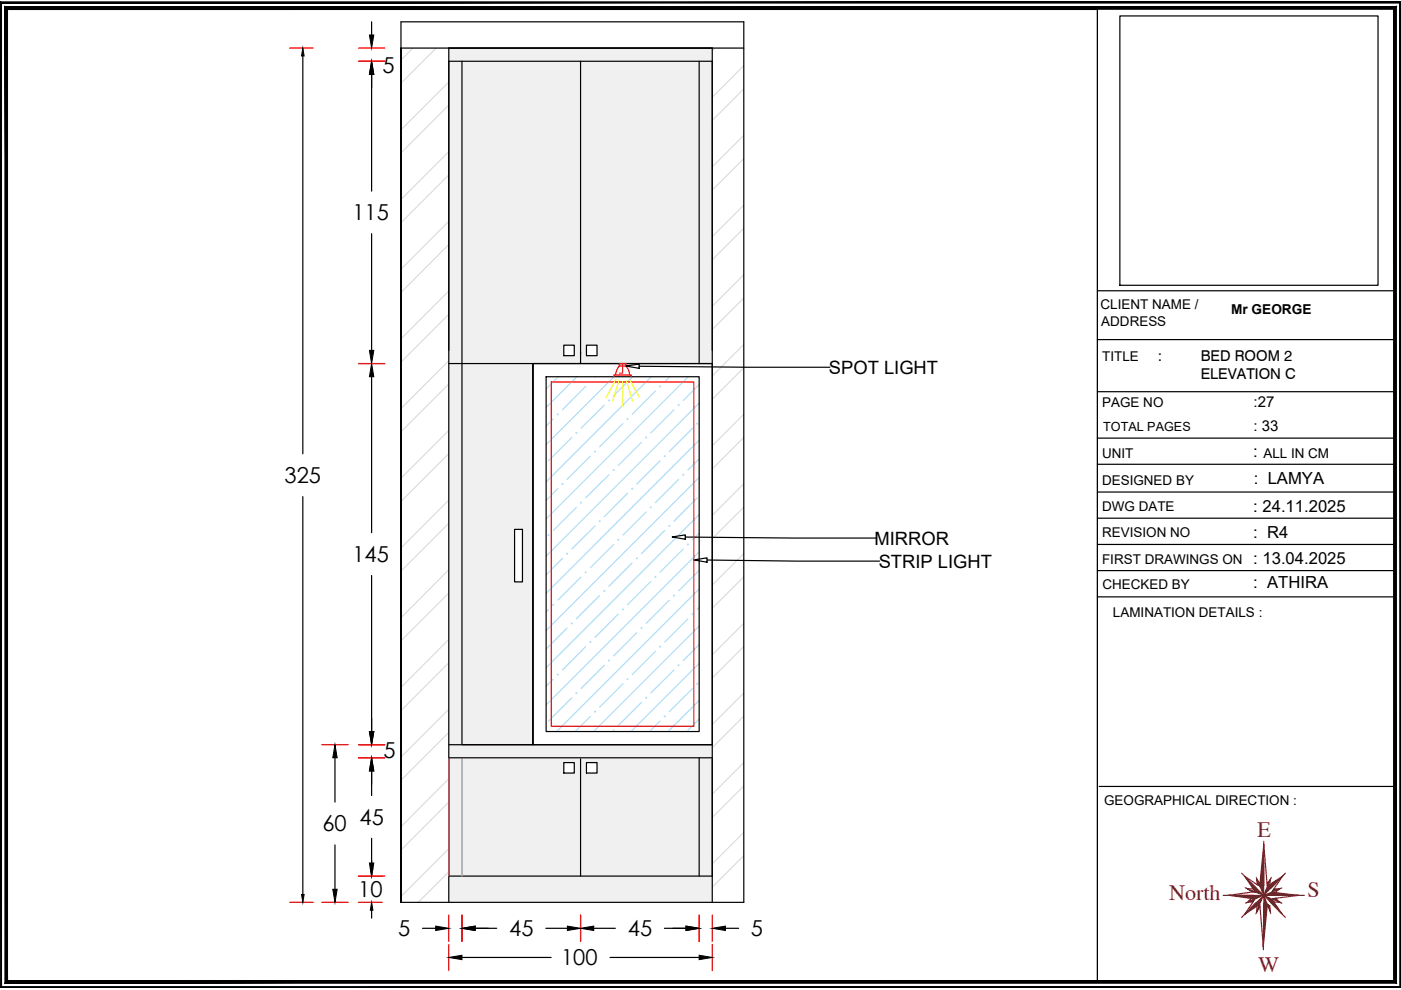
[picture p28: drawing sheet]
<svg xmlns="http://www.w3.org/2000/svg" width="297mm" height="210mm" viewBox="0 0 297 210" stroke-linecap="round" stroke-linejoin="round" font-family="sans-serif">
<defs><g id="words">
<g font-size="4.7">
<text x="81.1" y="15.5">5</text>
<text x="74.7" y="46.7">115</text>
<text x="60.4" y="102.4">325</text>
<text x="74.7" y="119.1">145</text>
<text x="81.3" y="160.6">5</text>
<text x="68.4" y="176.2">60</text>
<text x="76.2" y="174.9">45</text>
<text x="76" y="190.2">10</text>
<text x="84.4" y="198.5">5</text>
<text x="108" y="198.5">45</text>
<text x="133.1" y="198.5">45</text>
<text x="159.2" y="198.5">5</text>
<text x="119" y="204.6">100</text>
</g>
<g font-size="4.7" fill="#991b1e">
<text x="266.6" y="177.4">E</text>
<text x="247.9" y="190.7">North</text>
<text x="277.2" y="190.2">S</text>
<text x="266.7" y="206.1">W</text>
</g>
<g font-size="3.9">
<text x="175.8" y="79.3">SPOT LIGHT</text>
<text x="185.4" y="115.6">MIRROR</text>
<text x="186.3" y="120.4">STRIP LIGHT</text>
</g>
<g font-size="3.5">
<text x="265.7" y="96.9">:</text>
<text x="265.8" y="102.6">: LAMYA</text>
<text x="265.7" y="108.6">: 24.11.2025</text>
<text x="265.7" y="114">: R4</text>
<text x="265.7" y="119.7">: 13.04.2025</text>
<text x="265.7" y="124.7">: ATHIRA</text>
</g>
<g font-size="3.2">
<text x="245.5" y="76.5">:</text>
<text x="254.6" y="76.5">BED ROOM 2</text>
<text x="254.6" y="80.4">ELEVATION C</text>
<text x="265.8" y="86.4">:27</text>
<text x="265.8" y="91.4">: 33</text>
</g>
<g font-size="2.9">
<text x="233.3" y="65.5">CLIENT NAME /</text>
<text x="233.5" y="69.2">ADDRESS</text>
<text x="261" y="66.5">Mr GEORGE</text>
<text x="233.7" y="76.5">TITLE</text>
<text x="233.7" y="86.4">PAGE NO</text>
<text x="233.7" y="97">UNIT</text>
<text x="267.9" y="97">ALL IN CM</text>
<text x="233.7" y="102.8">DESIGNED BY</text>
<text x="233.7" y="108.4">DWG DATE</text>
<text x="233.7" y="113.8">REVISION NO</text>
<text x="233.7" y="119.5">FIRST DRAWINGS ON</text>
<text x="233.8" y="124.8">CHECKED BY</text>
<text x="236" y="130.9">LAMINATION DETAILS :</text>
<text x="234.1" y="170.7">GEOGRAPHICAL DIRECTION :</text>
</g>
<text font-size="2.7" x="233.9" y="91.3">TOTAL PAGES</text>
</g></defs>
<!-- layer: 0 -->
<g fill="none" stroke="#f0f0f0" stroke-width=".25">
<path d="M95.2 10.2v.1M95.3 10.2l-.1 .2M95.4 10.2l-.2 .3M95.5 10.2l-.3 .4M95.6 10.2l-.4 .5M95.7 10.2l-.5 .6M95.8 13l-.6 .6M95.8 10.2l-.6 .7M95.9 13l-.7 .7M95.9 10.2l-.7 .8M96 10.2l-.8 .9M96.1 10.2l-.9 1"/>
<path d="M96.2 10.2l-1 1.1M96.3 10.2l-1.1 1.2M96.4 13l-1.2 1.2M96.4 10.2l-1.2 1.3M96.5 13l-1.3 1.3M96.5 10.2l-1.3 1.4M96.6 10.2l-1.4 1.5M96.7 10.2l-1.5 1.6M96.8 10.2l-1.6 1.7M96.9 10.2l-1.7 1.8M97 10.2l-1.8 1.9M97.1 13l-1.9 1.9"/>
<path d="M97.1 10.2l-1.9 2M97.2 10.2l-2 2M97.3 10.2l-2.1 2.2M97.4 10.2l-2.2 2.3M97.5 10.2l-2.3 2.3M97.6 10.2l-2.4 2.5M97.7 10.2l-2.5 2.6M97.8 10.2l-2.6 2.6M97.9 13l-2.7 2.7M97.9 10.2l-2.7 2.7M98 10.2l-2.8 2.8M98.1 10.2l-2.9 2.9"/>
<path d="M98.2 10.2l-3 3M98.3 10.2l-3.1 3.1M98.3 13l-3.1 3.2M98.4 10.2l-3.2 3.2M98.5 13l-3.3 3.3M98.5 10.2l-3.3 3.3M98.6 10.2l-2.8 2.8M98.7 10.2l-2.8 2.8M98.8 10.2l-3.6 3.6M98.9 10.2l-3.7 3.7M99 10.2l-3.8 3.8M99.1 10.2l-3.9 3.9"/>
<path d="M99.2 10.2l-2.8 2.8M99.2 13l-4 4.1M99.3 10.2l-2.8 2.8M99.3 13l-4.1 4.2M99.4 10.2l-4.2 4.2M99.5 10.2l-4.3 4.3M99.6 10.2l-4.4 4.4M99.7 10.2l-4.5 4.5M99.8 10.2l-4.6 4.6M99.8 13l-4.6 4.7M99.9 10.2l-2.8 2.8M99.9 13l-4.7 4.8"/>
<path d="M100 10.2l-4.8 4.8M100.1 10.2l-4.9 4.9M100.2 10.2l-5 5M100.3 10.2l-5.1 5.1M100.4 10.2l-5.2 5.2M100.5 10.2l-5.3 5.3M100.6 10.2l-5.4 5.4M100.7 10.2l-2.8 2.8M100.7 13l-5.5 5.6M100.8 10.2l-5.6 5.6M100.9 10.2l-5.7 5.7M101 10.2l-5.8 5.8"/>
<path d="M101.1 10.2l-5.9 5.9M101.2 10.2l-2.8 2.8M101.2 10.2l-2.7 2.8M101.3 13l-6.1 6.1M101.4 10.2l-6.2 6.2M101.5 10.2l-6.3 6.3M101.5 10.2l-6.3 6.4M101.6 10.2l-6.4 6.5M101.8 10.2l-6.6 6.6M101.8 10.2l-6.6 6.7M101.9 10.2l-6.7 6.8M102.1 10.2l-2.8 2.8"/>
<path d="M102.1 13l-6.9 6.9M102.1 10.2l-2.7 2.8M102.2 13l-7 7M102.2 10.2l-7 7.1M102.3 10.2l-7.1 7.2M102.4 10.2l-7.2 7.3M102.5 10.2l-7.3 7.4M102.6 10.2l-2.7 2.8M102.7 13l-7.5 7.5M102.7 10.2l-2.7 2.8M102.8 10.2l-7.6 7.7M102.9 10.2l-7.7 7.8"/>
<path d="M103 10.2l-7.8 7.8M103.1 10.2l-7.9 8M103.2 10.2l-8 8.1M103.3 13l-8.1 8.1M103.3 10.2l-8.1 8.1M103.4 10.2l-8.2 8.3M103.5 10.2l-2.8 2.8M103.6 10.2l-8.4 8.4M103.7 10.2l-8.5 8.5M103.8 10.2l-8.6 8.7M103.9 10.2l-8.7 8.7M104 10.2l-8.8 8.8"/>
<path d="M104.1 10.2l-2.8 2.8M104.2 13l-9 9M104.2 10.2l-9 9M104.3 10.2l-9.1 9.1M104.4 10.2l-9.2 9.2M104.5 10.2l-9.3 9.3M104.6 10.2l-9.4 9.4M104.7 10.2l-9.5 9.5M104.8 13l-9.6 9.6M104.8 10.2l-9.6 9.6M104.9 10.2l-2.8 2.8M105 10.2l-2.8 2.8"/>
<path d="M105.1 10.2l-9.9 9.9M105.2 10.2l-10 10M105.3 10.2l-10.1 10.1M105.4 10.2l-10.2 10.2M105.5 10.2l-2.8 2.8M105.5 13l-10.3 10.4M105.6 10.2l-10.4 10.4M105.7 10.2l-10.5 10.5M105.8 10.2l-10.6 10.6M105.9 10.2l-10.7 10.7M106 10.2l-10.8 10.8M106.1 10.2l-2.8 2.8"/>
<path d="M106.1 13l-10.9 11M106.2 10.2l-11 11M106.3 10.2l-11.1 11.1M106.4 10.2l-11.2 11.2M106.5 10.2l-11.3 11.3M106.6 10.2l-11.4 11.4M106.7 10.2l-11.5 11.5M106.8 10.2l-11.6 11.6M106.9 10.2l-11.7 11.7M107 10.2l-2.8 2.8M107 13l-11.8 11.8M107.1 10.2l-11.9 11.9"/>
<path d="M107.2 10.2l-12 12M107.3 10.2l-12.1 12.1M107.4 10.2l-12.2 12.2M107.5 10.2l-12.3 12.3M107.6 10.2l-2.8 2.8M107.6 13l-12.4 12.4M107.7 10.2l-12.5 12.5M107.8 10.2l-12.6 12.6M107.9 10.2l-12.7 12.7M108 10.2l-12.8 12.8M108 10.2l-12.8 12.9M108.1 10.2l-12.9 13"/>
<path d="M108.3 10.2l-13.1 13.1M108.3 13l-13.1 13.1M108.3 10.2l-2.7 2.8M108.4 13l-13.2 13.2M108.4 10.2l-13.2 13.3M108.5 10.2l-13.3 13.4M108.6 10.2l-13.4 13.5M108.7 10.2l-13.5 13.6M108.8 10.2l-13.6 13.7M108.9 10.2l-2.7 2.8M109 13l-13.8 13.8M109 10.2l-13.8 13.9"/>
<path d="M109.1 10.2l-13.9 14M109.2 10.2l-14 14.1M109.3 10.2l-14.1 14.2M109.4 10.2l-14.2 14.3M109.5 10.2l-14.3 14.4M109.6 13l-14.4 14.4M109.6 10.2l-14.4 14.5M109.7 10.2l-14.5 14.6M109.8 10.2l-2.8 2.8M109.9 10.2l-14.7 14.7M110 10.2l-14.8 14.9M110.1 10.2l-14.9 14.9"/>
<path d="M110.2 10.2l-15 15M110.3 10.2l-15.1 15.2M110.4 13l-15.2 15.2M110.4 10.2l-2.8 2.8M110.5 13l-15.3 15.3M110.5 10.2l-15.3 15.3M110.6 10.2l-15.4 15.4M110.7 10.2l-15.5 15.5M110.8 10.2l-15.6 15.6M110.9 13l-15.7 15.7M110.9 10.2l-15.7 15.7M111 13l-15.8 15.8"/>
<path d="M111 10.2l-15.8 15.8M111.1 10.2l-2.8 2.8M111.2 10.2l-2.8 2.8M111.3 10.2l-16.1 16.1M111.4 10.2l-16.2 16.2M111.5 10.2l-16.3 16.3M111.6 10.2l-16.4 16.4M111.7 10.2l-16.5 16.5M111.7 13l-16.5 16.6M111.8 10.2l-2.8 2.8M111.9 13l-16.7 16.7M111.9 10.2l-16.7 16.7"/>
<path d="M112 10.2l-16.8 16.8M112.1 10.2l-16.9 16.9M112.2 10.2l-17 17M112.3 10.2l-17.1 17.1M112.4 10.2l-2.8 2.8M112.4 13l-17.2 17.3M112.5 10.2l-17.3 17.3M112.6 10.2l-17.4 17.4M112.7 10.2l-17.5 17.5M112.8 10.2l-17.6 17.6M112.9 10.2l-17.7 17.7M113 10.2l-17.8 17.8"/>
<path d="M113.1 10.2l-17.9 17.9M113.2 10.2l-2.8 2.8M113.2 13l-18 18.1M113.3 10.2l-2.8 2.8M113.4 10.2l-18.2 18.2M113.5 10.2l-18.3 18.3M113.6 10.2l-18.4 18.4M113.7 10.2l-2.8 2.8M113.8 10.2l-2.8 2.8M113.8 13l-18.6 18.7M113.9 10.2l-18.7 18.7M114 10.2l-18.8 18.8"/>
<path d="M114.1 10.2l-18.9 18.9M114.2 10.2l-19 19M114.3 10.2l-19.1 19.1M114.3 10.2l-19.1 19.2M114.5 10.2l-19.3 19.3M114.6 10.2l-2.8 2.8M114.6 13l-19.4 19.4M114.6 10.2l-2.7 2.8M114.7 13l-19.5 19.5M114.8 10.2l-19.6 19.6M114.9 10.2l-19.7 19.7M114.9 10.2l-19.7 19.8"/>
<path d="M115 10.2l-19.8 19.9M115.2 10.2l-20 20M115.2 13l-20 20M115.2 10.2l-2.7 2.8M115.3 13l-20.1 20.1M115.3 10.2l-20.1 20.2M115.5 10.2l-20.3 20.3M115.5 10.2l-20.3 20.4M115.6 10.2l-20.4 20.5M115.7 10.2l-20.5 20.6M115.8 13l-20.6 20.6M115.8 10.2l-20.6 20.7"/>
<path d="M115.9 10.2l-20.7 20.8M116 10.2l-2.8 2.8M116.1 10.2l-20.9 21M116.2 10.2l-21 21.1M116.3 10.2l-21.1 21.2M116.4 10.2l-21.2 21.2M116.5 10.2l-21.3 21.4M116.6 10.2l-2.8 2.8M116.7 13l-21.5 21.5M116.7 10.2l-21.5 21.5M116.8 10.2l-21.6 21.6M116.9 10.2l-21.7 21.8"/>
<path d="M117 10.2l-21.8 21.8M117.1 10.2l-21.9 21.9M117.2 10.2l-22 22.1M117.3 13l-22.1 22.1M117.3 10.2l-22.1 22.1M117.4 10.2l-2.8 2.8M117.5 10.2l-2.8 2.8M117.6 10.2l-22.4 22.4M117.7 10.2l-22.5 22.5M117.8 10.2l-22.6 22.6M117.9 10.2l-22.7 22.7M118 10.2l-2.8 2.8"/>
<path d="M118.1 13l-22.9 22.9M118.1 10.2l-2.8 2.8M118.2 13l-23 23M118.2 10.2l-23 23M118.3 10.2l-23.1 23.1M118.4 10.2l-23.2 23.2M118.5 10.2l-23.3 23.3M118.6 10.2l-2.8 2.8M118.6 13l-23.4 23.5M118.7 10.2l-23.5 23.5M118.8 10.2l-23.6 23.6M118.9 10.2l-23.7 23.7"/>
<path d="M119 10.2l-23.8 23.8M119.1 10.2l-23.9 23.9M119.2 10.2l-24 24M119.3 10.2l-24.1 24.1M119.4 10.2l-24.2 24.2M119.5 10.2l-2.8 2.8M119.5 13l-24.3 24.4M119.6 10.2l-24.4 24.4M119.7 10.2l-24.5 24.5M119.8 10.2l-24.6 24.6M119.9 10.2l-24.7 24.7M120 10.2l-24.8 24.8"/>
<path d="M120.1 10.2l-2.8 2.8M120.1 13l-24.9 25M120.2 10.2l-25 25M120.3 10.2l-25.1 25.1M120.4 10.2l-25.2 25.2M120.5 10.2l-25.3 25.3M120.6 10.2l-25.4 25.4M120.7 10.2l-25.5 25.5M120.8 10.2l-25.6 25.6M120.9 10.2l-2.8 2.8M120.9 13l-25.7 25.7M121 10.2l-2.8 2.8"/>
<path d="M121.1 10.2l-25.9 25.9M121.1 10.2l-25.9 26M121.2 10.2l-26 26.1M121.4 10.2l-26.2 26.2M121.4 10.2l-2.7 2.8M121.5 13l-26.3 26.3M121.5 10.2l-26.3 26.4M121.7 10.2l-26.5 26.5M121.7 10.2l-26.5 26.6M121.8 10.2l-26.6 26.7M121.9 10.2l-26.7 26.8M122 10.2l-26.8 26.9"/>
<path d="M122.1 13l-26.9 26.9M122.1 10.2l-26.9 27M122.2 10.2l-27 27.1M122.3 10.2l-2.7 2.8M122.4 10.2l-27.2 27.3M122.5 10.2l-27.3 27.4M122.6 10.2l-27.4 27.5M122.7 10.2l-27.5 27.6M122.8 10.2l-27.6 27.7M122.9 10.2l-2.8 2.8M123 13l-27.8 27.8M123 10.2l-27.8 27.9"/>
<path d="M123.1 10.2l-27.9 28M123.2 10.2l-28 28M123.3 10.2l-28.1 28.1M123.4 10.2l-28.2 28.3M123.5 13l-28.3 28.3M123.5 10.2l-28.3 28.3M123.6 10.2l-28.4 28.4M123.7 10.2l-2.8 2.8M123.8 10.2l-28.6 28.6M123.9 10.2l-28.7 28.7M124 10.2l-28.8 28.8M124.1 10.2l-28.9 28.9"/>
<path d="M124.2 10.2l-29 29M124.3 13l-29.1 29.1M124.3 10.2l-2.8 2.8M124.4 13l-29.2 29.2M124.4 10.2l-29.2 29.2M124.5 10.2l-29.3 29.3M124.6 10.2l-29.4 29.4M124.7 10.2l-29.5 29.5M124.8 10.2l-29.6 29.6M124.8 13l-29.6 29.7M124.9 10.2l-2.8 2.8M125 13l-29.8 29.8"/>
<path d="M125 10.2l-29.8 29.8M125.1 10.2l-29.9 29.9M125.2 10.2l-30 30M125.3 10.2l-30.1 30.1M125.4 10.2l-30.2 30.2M125.5 10.2l-30.3 30.3M125.6 10.2l-30.4 30.4M125.7 10.2l-30.5 30.5M125.7 13l-30.5 30.6M125.8 10.2l-2.8 2.8M125.8 13l-30.6 30.7M125.9 10.2l-30.7 30.7"/>
<path d="M126 10.2l-30.8 30.8M126.1 10.2l-30.9 30.9M126.2 10.2l-31 31M126.2 13l-31 31.1M126.3 10.2l-2.8 2.8M126.3 13l-31.1 31.2M126.4 10.2l-31.2 31.2M126.5 10.2l-31.3 31.3M126.6 10.2l-31.4 31.4M126.7 10.2l-31.5 31.5M126.8 10.2l-31.6 31.6M126.9 10.2l-31.7 31.7"/>
<path d="M127 10.2l-31.8 31.8M127.1 10.2l-2.8 2.8M127.1 13l-31.9 32M127.2 10.2l-2.8 2.8M127.2 13l-32 32.1M127.3 10.2l-32.1 32.1M127.4 10.2l-32.2 32.2M127.5 10.2l-32.3 32.3M127.6 10.2l-32.4 32.4M127.7 10.2l-2.8 2.8M127.7 13l-32.5 32.5M127.7 10.2l-2.7 2.8"/>
<path d="M127.8 13l-32.6 32.6M127.9 10.2l-32.7 32.7M128 10.2l-32.8 32.8M128 10.2l-32.8 32.9M128.2 10.2l-33 33M128.3 10.2l-33.1 33.1M128.3 10.2l-33.1 33.2M128.4 13l-33.2 33.2M128.4 10.2l-33.2 33.3M128.6 10.2l-2.8 2.8M128.6 10.2l-2.7 2.8M128.7 10.2l-33.5 33.6"/>
<path d="M128.8 10.2l-33.6 33.7M128.9 10.2l-33.7 33.8M129 10.2l-2.8 2.8M129.1 13l-33.9 33.9M129.1 10.2l-2.7 2.8M129.2 13l-34 34M129.2 10.2l-34 34.1M129.3 10.2l-34.1 34.2M129.4 10.2l-34.2 34.3M129.5 10.2l-34.3 34.3M129.6 10.2l-34.4 34.5M129.7 13l-34.5 34.5"/>
<path d="M129.7 10.2l-34.5 34.6M129.8 13l-34.6 34.6M129.8 10.2l-34.6 34.6M129.9 10.2l-2.8 2.8M130 10.2l-2.8 2.8M130.1 10.2l-34.9 34.9M130.2 10.2l-35 35M130.3 10.2l-35.1 35.2M130.4 10.2l-35.2 35.2M130.5 10.2l-2.8 2.8M130.6 13l-35.4 35.4M130.6 10.2l-2.8 2.8"/>
<path d="M130.7 13l-35.5 35.5M130.7 10.2l-35.5 35.5M130.8 10.2l-35.6 35.6M130.9 10.2l-35.7 35.7M131 10.2l-35.8 35.8M131.1 10.2l-35.9 35.9M131.2 13l-36 36M131.2 10.2l-2.8 2.8M131.3 13l-36.1 36.1M131.3 10.2l-36.1 36.1M131.4 10.2l-36.2 36.2M131.5 10.2l-36.3 36.3"/>
<path d="M131.6 10.2l-36.4 36.4M131.7 10.2l-36.5 36.5M131.8 10.2l-36.6 36.6M131.9 10.2l-2.8 2.8M131.9 13l-36.7 36.8M132 10.2l-2.8 2.8M132 13l-36.8 36.9M132.1 10.2l-36.9 36.9M132.2 10.2l-37 37M132.3 10.2l-37.1 37.1M132.4 10.2l-37.2 37.2M132.5 10.2l-2.8 2.8"/>
<path d="M132.5 13l-37.3 37.4M132.6 10.2l-2.8 2.8M132.6 13l-37.4 37.5M132.7 10.2l-37.5 37.5M132.8 10.2l-37.6 37.6M132.9 10.2l-37.7 37.7M133 10.2l-37.8 37.8M133.1 10.2l-37.9 37.9M133.2 10.2l-38 38M133.3 10.2l-38.1 38.1M133.4 10.2l-2.8 2.8M133.4 13l-38.2 38.3"/>
<path d="M133.5 10.2l-2.8 2.8M133.5 13l-38.3 38.4M133.6 10.2l-38.4 38.4M133.7 10.2l-38.5 38.5M133.8 10.2l-38.6 38.6M133.9 10.2l-38.7 38.7M133.9 13l-38.7 38.7M133.9 10.2l-2.7 2.8M134 13l-38.8 38.9M134.1 10.2l-2.8 2.8M134.2 10.2l-39 39M134.2 10.2l-39 39.1"/>
<path d="M134.4 10.2l-39.2 39.2M134.5 10.2l-39.3 39.3M134.5 10.2l-39.3 39.4M134.6 10.2l-39.4 39.5M134.8 10.2l-2.8 2.8M134.8 10.2l-2.7 2.8M134.9 10.2l-39.7 39.8M135.1 10.2l-39.9 39.9M135.1 10.2l-39.9 40M135.2 10.2l-40 40.1M135.3 10.2l-2.7 2.8M135.4 13l-40.2 40.2"/>
<path d="M135.4 10.2l-2.7 2.8M135.5 13l-40.3 40.3M135.5 10.2l-40.3 40.4M135.6 10.2l-40.4 40.5M135.7 10.2l-40.5 40.6M135.8 10.2l-40.6 40.7M135.9 10.2l-40.7 40.8M136 13l-40.8 40.8M136 10.2l-40.8 40.9M136.1 13l-40.9 40.9M136.1 10.2l-40.9 41M136.2 10.2l-2.8 2.8"/>
<path d="M136.3 10.2l-2.8 2.8M136.4 10.2l-41.2 41.2M136.5 10.2l-41.3 41.4M136.6 10.2l-41.4 41.4M136.7 10.2l-2.8 2.8M136.8 13l-41.6 41.6M136.8 10.2l-2.8 2.8M136.9 13l-41.7 41.7M136.9 10.2l-41.7 41.7M137 10.2l-41.8 41.8M137.1 10.2l-41.9 41.9M137.2 10.2l-42 42"/>
<path d="M137.3 10.2l-42.1 42.1M137.4 13l-42.2 42.2M137.4 10.2l-42.2 42.2M137.5 13l-42.3 42.3M137.5 10.2l-42.3 42.3M137.6 10.2l-42.4 42.4M137.7 10.2l-42.5 42.5M137.8 10.2l-42.6 42.6M137.9 10.2l-42.7 42.7M138 10.2l-42.8 42.8M138.1 10.2l-42.9 42.9M138.2 10.2l-2.8 2.8"/>
<path d="M138.2 13l-43 43.1M138.3 10.2l-2.8 2.8M138.4 13l-43.2 43.2M138.4 10.2l-43.2 43.2M138.5 10.2l-43.3 43.3M138.6 10.2l-43.4 43.4M138.7 10.2l-43.5 43.5M138.8 10.2l-2.8 2.8M138.8 13l-43.6 43.7M138.9 10.2l-2.8 2.8M138.9 13l-43.7 43.8M139 10.2l-43.8 43.8"/>
<path d="M139.1 10.2l-43.9 43.9M139.2 10.2l-44 44M139.3 10.2l-44.1 44.1M139.4 10.2l-44.2 44.2M139.5 10.2l-44.3 44.3M139.6 10.2l-2.8 2.8M139.6 13l-44.4 44.5M139.7 10.2l-2.8 2.8M139.7 13l-44.5 44.6M139.8 10.2l-44.6 44.6M139.9 10.2l-44.7 44.7M140 10.2l-44.8 44.8"/>
<path d="M140.1 10.2l-44.9 44.9M140.2 10.2l-2.8 2.8M140.2 13l-45 45.1M140.3 10.2l-2.8 2.8M140.3 13l-45.1 45.2M140.4 10.2l-45.2 45.2M140.5 10.2l-45.3 45.3M140.6 10.2l-45.4 45.4M140.7 10.2l-45.5 45.5M140.8 10.2l-45.6 45.6M140.9 10.2l-45.7 45.7M141 10.2l-45.8 45.8"/>
<path d="M141.1 10.2l-2.8 2.8M141.1 10.2l-2.7 2.8M141.3 10.2l-46.1 46.1M141.4 10.2l-46.2 46.2M141.4 10.2l-46.2 46.3M141.5 10.2l-46.3 46.4M141.7 10.2l-2.8 2.8M141.7 13l-46.5 46.5M141.7 10.2l-2.7 2.8M141.8 13l-46.6 46.6M141.8 10.2l-46.6 46.7M141.9 10.2l-46.7 46.8"/>
<path d="M142 10.2l-46.8 46.9M142.1 10.2l-46.9 47M142.2 13l-47 47M142.2 10.2l-47 47.1M142.3 13l-47.1 47.1M142.3 10.2l-47.1 47.2M142.4 10.2l-2.8 2.8M142.5 10.2l-2.8 2.8M142.6 10.2l-47.4 47.5M142.7 10.2l-47.5 47.6M142.8 10.2l-47.6 47.7M142.9 10.2l-47.7 47.7"/>
<path d="M143 10.2l-2.8 2.8M143.1 13l-47.9 47.9M143.1 10.2l-2.8 2.8M143.2 13l-48 48M143.2 10.2l-48 48M143.3 10.2l-48.1 48.1M143.4 10.2l-48.2 48.3M143.5 10.2l-48.3 48.3M143.6 10.2l-48.4 48.4M143.7 13l-48.5 48.5M143.7 10.2l-48.5 48.6M143.8 13l-48.6 48.6"/>
<path d="M143.8 10.2l-48.6 48.6M143.9 10.2l-48.7 48.7M144 10.2l-48.8 48.8M144.1 10.2l-48.9 48.9M144.2 10.2l-49 49M144.3 10.2l-49.1 49.1M144.4 10.2l-49.2 49.2M144.4 13l-49.2 49.3M144.5 10.2l-2.8 2.8M144.6 13l-49.4 49.4M144.6 10.2l-2.8 2.8M144.7 10.2l-49.5 49.5"/>
<path d="M144.8 10.2l-49.6 49.6M144.9 10.2l-49.7 49.7M145 10.2l-2.8 2.8M145 13l-49.8 49.9M145.1 10.2l-2.8 2.8M145.1 13l-49.9 50M145.2 10.2l-50 50M145.3 10.2l-50.1 50.1M145.4 10.2l-50.2 50.2M145.5 10.2l-50.3 50.3M145.6 10.2l-50.4 50.4M145.7 10.2l-50.5 50.5"/>
<path d="M145.8 10.2l-50.6 50.6M145.9 10.2l-2.8 2.8M145.9 13l-50.7 50.8M146 10.2l-2.8 2.8M146 13l-50.8 50.9M146.1 10.2l-50.9 50.9M146.2 10.2l-51 51M146.3 10.2l-51.1 51.1M146.4 10.2l-51.2 51.2M146.5 10.2l-2.8 2.8M146.5 13l-51.3 51.4M146.6 10.2l-2.8 2.8"/>
<path d="M146.6 13l-51.4 51.5M146.7 10.2l-51.5 51.5M146.8 10.2l-51.6 51.6M146.9 10.2l-51.7 51.7M147 10.2l-51.8 51.8M147.1 10.2l-51.9 51.9M147.2 10.2l-52 52M147.3 10.2l-2.8 2.8M147.3 13l-52.1 52.1M147.3 10.2l-2.7 2.8M147.4 13l-52.2 52.2M147.5 10.2l-52.3 52.3"/>
<path d="M147.6 10.2l-52.4 52.4M147.6 10.2l-52.4 52.5M147.8 10.2l-52.6 52.6M147.9 10.2l-2.8 2.8M147.9 13l-52.7 52.7M147.9 10.2l-2.7 2.8M148 13l-52.8 52.8M148 10.2l-52.8 52.9M148.2 10.2l-53 53M148.2 10.2l-53 53.1M148.3 10.2l-53.1 53.2M148.4 10.2l-53.2 53.3"/>
<path d="M148.5 13l-53.3 53.3M148.5 10.2l-53.3 53.4M148.6 13l-53.4 53.4M148.6 10.2l-53.4 53.5M148.7 10.2l-2.7 2.8M148.8 10.2l-2.7 2.8M148.9 10.2l-53.7 53.8M149 10.2l-53.8 53.9M149.1 10.2l-53.9 54M149.2 10.2l-54 54.1M149.3 10.2l-2.8 2.8M149.4 13l-54.2 54.2"/>
<path d="M149.4 10.2l-2.8 2.8M149.5 13l-54.3 54.3M149.5 10.2l-54.3 54.4M149.6 10.2l-54.4 54.5M149.7 10.2l-54.5 54.6M149.8 10.2l-54.6 54.6M149.9 13l-54.7 54.7M149.9 10.2l-54.7 54.8M150 13l-54.8 54.8M150 10.2l-54.8 54.9M150.1 10.2l-2.8 2.8M150.2 10.2l-2.8 2.8"/>
<path d="M150.3 10.2l-55.1 55.1M150.4 10.2l-55.2 55.2M150.5 10.2l-55.3 55.3M150.6 10.2l-55.4 55.4M150.7 10.2l-2.8 2.8M150.8 13l-55.6 55.6M150.8 10.2l-2.8 2.8M150.9 13l-55.7 55.7M150.9 10.2l-55.7 55.7M151 10.2l-55.8 55.8M151 10.3l-55.8 55.8M151 10.4l-55.8 55.8"/>
<path d="M151 10.7l-55.8 55.8M151 10.8l-55.8 55.8M151 10.9l-55.8 55.8M151 11l-55.8 55.8M151 11.1l-55.8 55.8M151 11.2l-55.8 55.8M151 11.3l-55.8 55.8M151 11.5l-55.8 55.9M151 11.7l-55.8 55.8M151 11.8l-55.8 55.8M151 12.1l-55.8 55.8M151 12.2l-55.8 55.8"/>
<path d="M151 12.2l-55.8 55.9M151 12.4l-55.8 55.8M151 12.5l-55.8 55.8M151 12.5l-55.8 55.9M151 12.7l-55.8 55.8M151 12.9l-55.8 55.9M151 13l-55.8 55.9M151 13.1l-55.8 55.9M151 13.2l-55.8 55.9M151 13.3l-55.8 55.9M151 13.4l-55.8 55.9M151 13.5l-55.8 55.9"/>
<path d="M151 13.6l-55.8 55.9M151 13.7l-55.8 55.9M151 13.8l-55.8 55.9M151 13.9l-55.8 55.9M151 14l-55.8 55.9M151 14.1l-55.8 55.9M151 14.2l-55.8 55.9M151 14.3l-55.8 55.9M151 14.4l-55.8 55.9M151 14.5l-55.8 55.9M151 14.6l-55.8 55.9M151 14.7l-55.8 55.9"/>
<path d="M151 14.8l-55.8 55.9M151 14.9l-55.8 55.9M151 15l-55.8 55.9M151 15.1l-55.8 55.9M151 15.2l-55.8 55.8M151 15.3l-55.8 55.9M151 15.4l-55.8 55.9M151 15.5l-55.8 55.8M151 15.6l-55.8 55.9M151 15.7l-55.8 55.9M151 15.8l-55.8 55.8M151 15.9l-55.8 55.8"/>
<path d="M151 16l-55.8 55.9M151 16.1l-55.8 55.8M151 16.2l-55.8 55.8M151 16.3l-55.8 55.9M151 16.4l-55.8 55.8M151 16.5l-55.8 55.8M151 16.6l-55.8 55.8M151 16.7l-55.8 55.8M151 16.8l-55.8 55.8M151 16.9l-55.8 55.8M151 17l-55.8 55.8M151 17.1l-55.8 55.8"/>
<path d="M151 17.2l-55.8 55.8M151 17.3l-55.8 55.8M151 17.4l-55.8 55.8M151 17.5l-55.8 55.8M151 17.6l-55.8 55.8M151 17.7l-55.8 55.8M151 17.8l-55.8 55.8M151 17.9l-55.8 55.8M151 17.9l-55.8 55.9M151 18l-55.8 55.9M151 18.2l-55.8 55.8M151 18.2l-55.8 55.9"/>
<path d="M151 18.3l-55.8 55.9M151 18.5l-55.8 55.8M151 18.5l-55.8 55.9M151 18.6l-55.8 55.9M151 18.7l-55.8 55.9M151 18.8l-55.8 55.9M151 18.9l-55.8 55.9M151 19l-55.8 55.9M151 19.1l-55.8 55.9M151 19.2l-55.8 55.9M151 19.3l-55.8 55.9M151 19.4l-55.8 55.9"/>
<path d="M151 19.5l-55.8 55.9M151 19.6l-55.8 55.9M151 19.7l-55.8 55.9M151 19.8l-55.8 55.9M151 19.9l-55.8 55.9M151 10.5l-2.5 2.5M151 10.6l-2.4 2.4M151 11.4l-1.6 1.6M151 11.6l-1.4 1.4M151 11.9l-1.1 1.1M151 12l-1 1M151 12.7l-.2 .3"/>
<path d="M151 12.8l-.1 .2M151 20l-55.8 55.9M151 20.1l-55.8 55.9M151 20.2l-55.8 55.9M151 20.3l-55.8 55.9M151 20.4l-55.8 55.9M151 20.5l-55.8 55.9M151 20.6l-55.8 55.9M151 20.7l-55.8 55.9M151 20.8l-55.8 55.9M151 20.9l-55.8 55.9M151 21l-55.8 55.9"/>
<path d="M151 21.1l-55.8 55.9M151 21.2l-55.8 55.9M151 21.3l-55.8 55.9M151 21.4l-55.8 55.9M151 21.5l-55.8 55.9M151 21.6l-55.8 55.9M151 21.7l-55.8 55.9M151 21.8l-55.8 55.9M151 21.9l-55.8 55.9M151 22l-55.8 55.9M151 22.1l-55.8 55.8M151 22.2l-55.8 55.9"/>
<path d="M151 22.3l-55.8 55.9M151 22.4l-55.8 55.8M151 22.5l-55.8 55.9M151 22.6l-55.8 55.9M151 22.7l-55.8 55.8M151 22.8l-55.8 55.8M151 22.9l-55.8 55.8M151 23l-55.8 55.8M151 23.1l-55.8 55.8M151 23.2l-55.8 55.8M151 23.3l-55.8 55.8M151 23.4l-55.8 55.8"/>
<path d="M151 23.5l-55.8 55.8M151 23.6l-55.8 55.8M151 23.7l-55.8 55.8M151 23.8l-55.8 55.8M151 23.9l-55.8 55.8M151 24l-55.8 55.8M151 24.1l-55.8 55.8M151 24.2l-55.8 55.8M151 24.2l-55.8 55.9M151 24.4l-55.8 55.8M151 24.5l-55.8 55.8M151 24.5l-55.8 55.9"/>
<path d="M151 24.7l-55.8 55.8M151 24.8l-55.8 55.8M151 24.8l-55.8 55.9M151 24.9l-55.8 55.9M151 25.1l-55.8 55.8M151 25.1l-55.8 55.9M151 25.2l-55.8 55.9M151 25.4l-55.8 55.8M151 25.4l-55.8 55.9M151 25.5l-55.8 55.9M151 25.6l-55.8 55.9M151 25.7l-55.8 55.9"/>
<path d="M151 25.8l-55.8 55.9M151 25.9l-55.8 55.9M151 26l-55.8 55.9M151 26.1l-55.8 55.9M151 26.2l-55.8 55.9M151 26.3l-55.8 55.9M151 26.4l-55.8 55.9M151 26.5l-55.8 55.9M151 26.6l-55.8 55.9M151 26.7l-55.8 55.9M151 26.8l-55.8 55.9M151 26.9l-55.8 55.9"/>
<path d="M151 27l-55.8 55.9M151 27.1l-55.8 55.9M151 27.2l-55.8 55.9M151 27.3l-55.8 55.9M151 27.4l-55.8 55.9M151 27.5l-55.8 55.9M151 27.6l-55.8 55.9M151 27.7l-55.8 55.9M151 27.8l-55.8 55.9M151 27.9l-55.8 55.9M151 28l-55.8 55.9M151 28.1l-55.8 55.9"/>
<path d="M151 28.2l-55.8 55.9M151 28.3l-55.8 55.9M151 28.4l-55.8 55.9M151 28.5l-55.8 55.9M151 28.6l-55.8 55.8M151 28.7l-55.8 55.9M151 28.8l-55.8 55.9M151 28.9l-55.8 55.8M151 29l-55.8 55.9M151 29.1l-55.8 55.9M151 29.2l-55.8 55.8M151 29.3l-55.8 55.8"/>
<path d="M151 29.4l-55.8 55.9M151 29.5l-55.8 55.8M151 29.6l-55.8 55.8M151 29.7l-55.8 55.8M151 29.8l-55.8 55.8M151 29.9l-55.8 55.8M151 30l-55.8 55.8M151 30.1l-55.8 55.8M151 30.2l-55.8 55.8M151 30.3l-55.8 55.8M151 30.4l-55.8 55.8M151 30.5l-55.8 55.8"/>
<path d="M151 30.6l-55.8 55.8M151 30.7l-55.8 55.8M151 30.8l-55.8 55.8M151 30.9l-55.8 55.8M151 31l-55.8 55.8M151 31.1l-55.8 55.8M151 31.2l-55.8 55.8M151 31.3l-55.8 55.8M151 31.4l-55.8 55.8M151 31.4l-55.8 55.9M151 31.6l-55.8 55.8M151 31.6l-55.8 55.9"/>
<path d="M151 31.7l-55.8 55.9M151 31.8l-55.8 55.9M151 31.9l-55.8 55.9M151 32l-55.8 55.9M151 32.1l-55.8 55.9M151 32.2l-55.8 55.9M151 32.3l-55.8 55.9M151 32.4l-55.8 55.9M151 32.5l-55.8 55.9M151 32.6l-55.8 55.9M151 32.7l-55.8 55.9M151 32.8l-55.8 55.9"/>
<path d="M151 32.9l-55.8 55.9M151 33l-55.8 55.9M151 33.1l-55.8 55.9M151 33.2l-55.8 55.9M151 33.3l-55.8 55.9M151 33.4l-55.8 55.9M151 33.5l-55.8 55.9M151 33.6l-55.8 55.9M151 33.7l-55.8 55.9M151 33.8l-55.8 55.9M151 33.9l-55.8 55.9M151 34l-55.8 55.9"/>
<path d="M151 34.1l-55.8 55.9M151 34.2l-55.8 55.9M151 34.3l-55.8 55.9M151 34.4l-55.8 55.9M151 34.5l-55.8 55.9M151 34.6l-55.8 55.9M151 34.7l-55.8 55.9M151 34.8l-55.8 55.9M151 34.9l-55.8 55.9M151 35l-55.8 55.9M151 35.1l-55.8 55.9M151 35.2l-55.8 55.9"/>
<path d="M151 35.3l-55.8 55.9M151 35.4l-55.8 55.9M151 35.5l-55.8 55.8M151 35.6l-55.8 55.9M151 35.7l-55.8 55.9M151 35.8l-55.8 55.8M151 35.9l-55.8 55.9M151 36l-55.8 55.9M151 36.1l-55.8 55.8M151 36.2l-55.8 55.8M151 36.3l-55.8 55.8M151 36.4l-55.8 55.8"/>
<path d="M151 36.5l-55.8 55.8M151 36.6l-55.8 55.8M151 36.7l-55.8 55.8M151 36.8l-55.8 55.8M151 36.9l-55.8 55.8M151 37l-55.8 55.8M151 37.1l-55.8 55.8M151 37.2l-55.8 55.8M151 37.3l-55.8 55.8M151 37.4l-55.8 55.8M151 37.5l-55.8 55.8M151 37.6l-55.8 55.8"/>
<path d="M151 37.6l-55.8 55.9M151 37.8l-55.8 55.8M151 37.9l-55.8 55.8M151 37.9l-55.8 55.9M151 38.1l-55.8 55.8M151 38.2l-55.8 55.8M151 38.2l-55.8 55.9M151 38.3l-55.8 55.9M151 38.5l-55.8 55.8M151 38.5l-55.8 55.9M151 38.6l-55.8 55.9M151 38.7l-55.8 55.9"/>
<path d="M151 38.8l-55.8 55.9M151 38.9l-55.8 55.9M151 39l-55.8 55.9M151 39.1l-37.9 38M151 39.2l-37.8 37.9M151 39.3l-37.7 37.8M151 39.4l-37.6 37.7M151 39.5l-37.5 37.6M151 39.6l-37.4 37.5M151 39.7l-37.3 37.4M151 39.8l-37.2 37.3M151 39.9l-37.1 37.2"/>
<path d="M151 40l-37 37.1M151 40.1l-36.9 37M151 40.2l-36.8 36.9M151 40.3l-36.7 36.8M151 40.4l-36.7 36.7M151 40.5l-36.5 36.6M151 40.6l-36.4 36.5M151 40.7l-36.4 36.4M151 40.8l-36.2 36.3M151 40.9l-36.1 36.2M151 41l-36.1 36.1M151 41.1l-36 36"/>
<path d="M151 41.2l-35.8 35.9M151 41.3l-35.8 35.8M151 41.4l-35.7 35.7M151 41.5l-35.5 35.6M151 41.6l-35.5 35.5M151 41.7l-35.4 35.4M151 46.2l-30.8 30.9M151 46.3l-30.7 30.8M151 46.4l-30.6 30.7M151 46.5l-30.5 30.6M151 41.8l-31.4 31.4M151 41.9l-31.3 31.3"/>
<path d="M151 42l-31.2 31.2M151 42.1l-31.1 31.1M151 42.2l-31 31M151 42.3l-30.9 30.9M151 42.4l-30.8 30.8M151 42.5l-30.7 30.7M151 42.6l-30.6 30.6M151 42.7l-30.5 30.5M151 42.8l-30.4 30.4M151 42.9l-30.3 30.3M151 43l-30.2 30.2M151 43.1l-30.1 30.1"/>
<path d="M151 43.2l-30 30M151 43.3l-29.9 29.9M151 43.4l-29.8 29.8M151 43.5l-29.7 29.7M151 43.6l-29.6 29.6M151 43.7l-29.5 29.5M151 43.8l-29.4 29.4M151 43.9l-29.3 29.3M151 44l-29.2 29.2M151 44.1l-29.2 29.2M151 44.2l-29.2 29.2M151 44.3l-29.2 29.2"/>
<path d="M151 44.4l-29.2 29.2M151 44.5l-29.2 29.2M151 44.5l-29.2 29.3M151 44.7l-29.2 29.2M151 44.8l-29.2 29.2M151 44.8l-29.2 29.3M151 45l-29.2 29.2M151 45l-29.2 29.3M151 45.1l-29.2 29.3M151 45.2l-29.2 29.3M151 45.3l-29.2 29.3M151 45.4l-29.2 29.3"/>
<path d="M151 45.5l-29.2 29.3M151 45.6l-29.2 29.3M151 45.7l-29.2 29.3M151 45.8l-29.2 29.3M151 45.9l-29.2 29.3M151 46l-29.2 29.3M151 46.1l-30.9 31M151 46.6l-26.5 26.6M151 46.7l-26.4 26.5M151 46.8l-26.3 26.4M151 46.9l-26.2 26.3M151 47l-26.1 26.2"/>
<path d="M151 47.1l-26 26.1M151 47.2l-25.9 26M151 47.3l-25.8 25.9M151 47.4l-25.7 25.8M151 47.5l-25.6 25.7M151 47.6l-25.5 25.6M151 47.7l-25.5 25.5M151 47.8l-25.3 25.4M151 47.9l-25.3 25.3M151 48l-25.2 25.2M151 48.1l-25.1 25.1M151 48.2l-25 25"/>
<path d="M151 48.3l-24.9 24.9M151 48.4l-24.8 24.8M151 48.5l-24.7 24.7M151 48.6l-24.6 24.6M151 48.7l-24.5 24.5M151 48.8l-24.4 24.4M151 48.9l-24.4 24.4M151 49l-24.4 24.4M151 49.1l-24.4 24.4M151 49.2l-24.4 24.4M151 49.3l-24.4 24.4M151 49.4l-24.4 24.4"/>
<path d="M151 49.5l-24.4 24.4M151 49.6l-24.4 24.4M151 49.7l-24.4 24.4M151 49.8l-24.4 24.4M151 49.9l-24.4 24.4M151 50l-24.4 24.4M151 50.1l-24.4 24.4M151 50.2l-24.4 24.4M151 50.3l-24.4 24.4M151 50.4l-24.4 24.4M151 50.5l-24.4 24.4M151 50.6l-24.4 24.4"/>
<path d="M151 50.7l-24.4 24.4M151 50.8l-24.4 24.4M151 50.9l-24.4 24.4M151 51l-26.1 26.1M151 51l-26 26.1M151 51.2l-25.9 25.9M151 51.3l-25.8 25.8M151 51.3l-25.7 25.8M151 51.4l-25.6 25.7M151 51.6l-25.5 25.5M151 51.6l-25.4 25.5M151 51.7l-25.3 25.4"/>
<path d="M151 51.9l-25.2 25.2M151 51.9l-25.1 25.2M151 52l-25 25.1M151 52.1l-24.9 25M151 52.2l-24.8 24.9M151 52.3l-24.7 24.8M151 52.4l-24.6 24.7M151 52.5l-24.5 24.6M151 52.6l-24.4 24.5M151 52.7l-24.3 24.4M151 52.8l-24.2 24.3M151 52.9l-24.1 24.2"/>
<path d="M151 53l-24 24.1M151 53.1l-23.9 24M151 53.2l-23.8 23.9M151 53.3l-23.7 23.8M151 53.4l-23.6 23.7M151 53.5l-23.5 23.6M151 53.6l-23.4 23.5M151 53.7l-23.3 23.4M151 53.8l-23.3 23.3M151 53.9l-23.1 23.2M151 54l-23 23.1M151 54.1l-23 23"/>
<path d="M151 54.2l-22.8 22.9M151 54.3l-22.7 22.8M151 54.4l-22.7 22.7M151 54.5l-22.6 22.6M151 54.6l-22.4 22.5M151 54.7l-22.4 22.4M151 54.8l-22.3 22.3M151 54.9l-22.2 22.2M151 55l-22.1 22.1M151 55.1l-22 22M151 55.2l-21.9 21.9M151 55.3l-21.8 21.8"/>
<path d="M151 55.4l-21.7 21.7M151 55.5l-21.6 21.6M151 55.6l-21.5 21.5M151 55.7l-21.4 21.4M151 55.8l-21.3 21.3M151 55.9l-21.2 21.2M151 56l-21.1 21.1M151 56.1l-21 21M151 56.2l-20.9 20.9M151 56.3l-20.8 20.8M151 56.4l-20.7 20.7M151 56.5l-20.6 20.6"/>
<path d="M151 56.6l-20.5 20.5M151 56.7l-20.4 20.4M151 56.8l-20.3 20.3M151 56.9l-20.2 20.2M151 57l-20.1 20.1M151 57.1l-20 20M151 57.2l-19.9 19.9M151 57.3l-19.8 19.8M151 57.4l-19.7 19.7M151 57.5l-19.6 19.6M151 57.6l-19.5 19.5M151 57.7l-19.4 19.4"/>
<path d="M151 57.8l-19.3 19.3M151 57.9l-19.2 19.2M151 57.9l-19.1 19.2M151 58.1l-19 19M151 58.2l-18.9 18.9M151 58.2l-18.8 18.9M151 58.3l-18.7 18.8M151 58.4l-18.6 18.7M151 58.5l-18.5 18.6M151 58.6l-18.4 18.5M151 58.7l-18.3 18.4M151 58.8l-18.2 18.3"/>
<path d="M151 58.9l-18.1 18.2M151 59l-18 18.1M151 59.1l-17.9 18M151 59.2l-17.8 17.9M151 59.3l-17.7 17.8M151 59.4l-17.6 17.7M151 59.5l-17.5 17.6M151 59.6l-17.4 17.5M151 59.7l-17.3 17.4M151 59.8l-17.2 17.3M151 59.9l-17.1 17.2M113 77.2l-17.8 17.8"/>
<path d="M113 77.3l-17.8 17.8M113 77.4l-17.8 17.8M113 77.5l-17.8 17.8M113 77.6l-17.8 17.8M113 77.7l-17.8 17.8M113 77.8l-17.8 17.8M113 77.8l-17.8 17.9M113 77.9l-17.8 17.9M113 78.1l-17.8 17.8M113 78.1l-17.8 17.9M113 78.2l-17.8 17.9M113 78.4l-17.8 17.8"/>
<path d="M113 78.4l-17.8 17.9M113 78.5l-17.8 17.9M113 78.6l-17.8 17.9M113 78.7l-17.8 17.9M113 78.8l-17.8 17.9M113 78.9l-17.8 17.9M113 79l-17.8 17.9M113 79.1l-17.8 17.9M113 79.2l-17.8 17.9M113 79.3l-17.8 17.9M113 79.4l-17.8 17.9M113 79.5l-17.8 17.9"/>
<path d="M113 79.6l-17.8 17.9M113 79.7l-17.8 17.9M113 79.8l-17.8 17.9M113 79.9l-17.8 17.9M119.5 73.3l-3.8 3.8M119.5 73.4l-3.7 3.7M119.5 73.5l-3.6 3.6M119.5 73.6l-3.5 3.5M119.5 73.7l-3.4 3.4M119.5 73.8l-3.3 3.3M119.5 73.9l-3.2 3.2M119.5 74l-3.1 3.1"/>
<path d="M119.5 74.1l-3 3M119.5 74.2l-2.9 2.9M119.5 74.3l-2.8 2.8M119.5 74.4l-2.7 2.7M119.5 74.5l-2.6 2.6M119.5 74.6l-2.5 2.5M119.5 74.7l-2.4 2.4M119.5 74.8l-2.3 2.3M119.5 74.9l-2.2 2.2M119.5 75l-2.1 2.1M119.5 75.1l-2 2M119.5 75.2l-1.9 1.9"/>
<path d="M119.5 75.3l-1.8 1.8M119.5 75.4l-1.7 1.7M119.6 75.4l-1.7 1.7M119.7 75.4l-1.7 1.7M119.8 75.4l-1.7 1.7M119.9 75.4l-1.7 1.7M120 75.4l-1.7 1.7M120.1 75.4l-1.7 1.7M120.2 75.4l-1.7 1.7M120.3 75.4l-1.7 1.7M120.4 75.4l-1.7 1.7M120.5 75.4l-1.7 1.7"/>
<path d="M120.6 75.4l-1.7 1.7M120.7 75.4l-1.7 1.7M120.8 75.4l-1.7 1.7M120.9 75.4l-1.7 1.7M121 75.4l-1.7 1.7M121.1 75.4l-1.7 1.7M121.1 75.4l-1.6 1.7M121.2 75.4l-1.6 1.7M121.4 75.4l-1.7 1.7M121.4 75.4l-1.6 1.7M121.5 75.4l-1.6 1.7M121.7 75.4l-1.7 1.7"/>
<path d="M124.3 73.3l-3.7 3.8M124.3 73.4l-3.6 3.7M124.3 73.5l-3.5 3.6M124.3 73.6l-3.4 3.5M124.3 73.7l-3.3 3.4M124.3 73.8l-3.2 3.3M124.3 73.9l-3.1 3.2M124.3 74l-3.1 3.1M124.3 74.1l-2.9 3M124.3 74.2l-2.8 2.9M124.3 74.3l-2.8 2.8M124.3 74.4l-2.6 2.7"/>
<path d="M124.3 74.5l-2.5 2.6M124.3 74.6l-2.5 2.5M124.3 74.7l-2.4 2.4M124.3 74.8l-2.3 2.3M124.3 74.9l-2.2 2.2M124.3 75l-2.1 2.1M124.3 75.1l-2 2M124.3 75.2l-1.9 1.9M124.3 75.3l-1.8 1.8M124.3 75.4l-1.7 1.7M124.4 75.4l-1.7 1.7M124.5 75.4l-1.7 1.7"/>
<path d="M124.6 75.4l-1.7 1.7M124.7 75.4l-1.7 1.7M124.8 75.4l-1.7 1.7M124.9 75.4l-1.7 1.7M125 75.4l-1.7 1.7M125.1 75.4l-1.7 1.7M125.2 75.4l-1.7 1.7M125.3 75.4l-1.7 1.7M125.4 75.4l-1.7 1.7M125.5 75.4l-1.7 1.7M125.6 75.4l-1.7 1.7M125.7 75.4l-1.7 1.7"/>
<path d="M125.8 75.4l-1.7 1.7M125.9 75.4l-1.7 1.7M126 75.4l-1.7 1.7M126.1 75.4l-1.7 1.7M126.2 75.4l-1.7 1.7M126.3 75.4l-1.7 1.7M126.4 75.4l-1.7 1.7M126.5 75.4l-1.7 1.7M151 60l-17 17.1M151 60.1l-16.9 17M151 60.2l-16.8 16.9M151 60.3l-16.7 16.8"/>
<path d="M151 60.4l-16.6 16.7M151 60.5l-16.5 16.6M151 60.6l-16.4 16.5M151 60.7l-16.4 16.4M151 60.8l-16.2 16.3M151 60.9l-16.1 16.2M151 61l-16.1 16.1M151 61.1l-15.9 16M151 61.2l-15.9 15.9M151 61.3l-15.8 15.8M151 61.4l-15.7 15.7M151 61.5l-15.6 15.6"/>
<path d="M151 61.6l-15.5 15.5M151 61.7l-15.4 15.4M151 61.8l-15.3 15.3M151 61.9l-15.2 15.2M151 62l-15.1 15.1M151 62.1l-15 15M151 62.2l-14.9 14.9M151 62.3l-14.8 14.8M151 62.4l-14.7 14.7M151 62.5l-14.6 14.6M151 62.6l-14.5 14.5M151 62.7l-14.4 14.4"/>
<path d="M151 62.8l-14.3 14.3M151 62.9l-14.2 14.2M151 63l-14.1 14.1M151 63.1l-14 14M151 63.2l-13.9 13.9M151 63.3l-13.8 13.8M151 63.4l-13.7 13.7M151 63.5l-13.6 13.6M151 63.6l-13.5 13.5M151 63.7l-13.4 13.4M151 63.8l-13.3 13.3M151 63.9l-13.2 13.2"/>
<path d="M151 64l-13.1 13.1M151 64.1l-13 13M151 64.1l-12.9 13M151 64.3l-12.8 12.8M151 64.4l-12.7 12.7M151 64.4l-12.6 12.7M151 64.6l-12.5 12.5M151 64.7l-12.4 12.4M151 64.7l-12.3 12.4M151 64.8l-12.2 12.3M151 65l-12.1 12.1M151 65l-12 12.1"/>
<path d="M151 65.1l-11.9 12M151 65.2l-11.8 11.9M151 65.3l-11.7 11.8M151 65.4l-11.6 11.7M151 65.5l-11.5 11.6M151 65.6l-11.4 11.5M151 65.7l-11.3 11.4M151 65.8l-11.2 11.3M151 65.9l-11.1 11.2M151 66l-11 11.1M151 66.1l-10.9 11M151 66.2l-10.8 10.9"/>
<path d="M151 66.3l-10.7 10.8M151 66.4l-10.6 10.7M151 66.5l-10.5 10.6M151 66.6l-10.4 10.5M151 66.7l-10.3 10.4M151 66.8l-10.2 10.3M151 66.9l-10.1 10.2M151 67l-10 10.1M151 67.1l-9.9 10M151 67.2l-9.9 9.9M151 67.3l-9.7 9.8M151 67.4l-9.6 9.7"/>
<path d="M151 67.5l-9.6 9.6M151 67.6l-9.5 9.5M151 67.7l-9.3 9.4M151 67.8l-9.3 9.3M151 67.9l-9.2 9.2M151 68l-9 9.1M151 68.1l-9 9M151 68.2l-8.9 8.9M151 68.3l-8.8 8.8M151 68.4l-8.7 8.7M151 68.5l-8.6 8.6M151 68.6l-8.5 8.5"/>
<path d="M151 68.7l-8.4 8.4M151 68.8l-8.3 8.3M151 68.9l-8.2 8.2M151 69l-8.1 8.1M151 69.1l-8 8M151 69.2l-7.9 7.9M151 69.3l-7.8 7.8M151 69.4l-7.7 7.7M151 69.5l-7.6 7.6M151 69.6l-7.5 7.5M151 69.7l-7.4 7.4M151 69.8l-7.3 7.3"/>
<path d="M151 69.9l-7.2 7.2M151 70l-7.1 7.1M151 70.1l-7 7M151 70.2l-6.9 6.9M151 70.3l-6.8 6.8M151 70.4l-6.7 6.7M151 70.5l-6.6 6.6M151 70.6l-6.5 6.5M151 70.7l-6.4 6.4M151 70.8l-6.3 6.3M151 70.9l-6.2 6.2M151 71l-6.1 6.1"/>
<path d="M151 71l-6 6.1M151 71.2l-5.9 5.9M151 71.3l-5.8 5.8M151 71.3l-5.7 5.8M151 71.5l-5.6 5.6M151 71.6l-5.5 5.5M151 71.6l-5.4 5.5M151 71.7l-5.3 5.4M151 71.8l-5.2 5.3M151 71.9l-5.1 5.2M151 72l-5 5.1M151 72.1l-4.9 5"/>
<path d="M151 72.2l-4.8 4.9M151 72.3l-4.7 4.8M151 72.4l-4.6 4.7M151 72.5l-4.5 4.6M151 72.6l-4.4 4.5M151 72.7l-4.3 4.4M151 72.8l-4.2 4.3M151 72.9l-4.1 4.2M151 73l-4 4.1M151 73.1l-3.9 4M151 73.2l-3.8 3.9M151 73.3l-3.7 3.8"/>
<path d="M151 73.4l-3.6 3.7M151 73.5l-3.5 3.6M151 73.6l-3.4 3.5M151 73.7l-3.3 3.4M151 73.8l-3.2 3.3M151 73.9l-3.1 3.2M151 74l-3 3.1M151 74.1l-3 3M151 74.2l-2.8 2.9M151 74.3l-2.8 2.8M151 74.4l-2.7 2.7M151 74.6l-2.5 2.5"/>
<path d="M151 74.9l-2.2 2.2M151 75.2l-1.9 1.9M151 75.5l-1.6 1.6M151 75.8l-1.3 1.3M151 76.1l-1 1M151 76.4l-.7 .7M151 76.7l-.4 .4M151 76.9l-.2 .2M151 77l-.1 .1M151 74.5l-2.6 2.6M151 74.7l-2.4 2.4M151 74.8l-2.3 2.3"/>
<path d="M151 75l-2.1 2.1M151 75.1l-2 2M151 75.3l-1.8 1.8M151 75.4l-1.7 1.7M151 75.6l-1.5 1.5M151 75.7l-1.4 1.4M151 75.9l-1.2 1.2M151 76l-1.1 1.1M151 76.2l-.9 .9M151 76.3l-.8 .8M151 76.5l-.6 .6M151 76.6l-.5 .5"/>
<path d="M151 76.8l-.3 .3M151 77.1h.1M113 80l-17.8 17.8M113 80.1l-17.8 17.9M113 80.2l-17.8 17.9M113 80.3l-17.8 17.8M113 80.4l-17.8 17.8M113 80.5l-17.8 17.9M113 80.6l-17.8 17.8M113 80.7l-17.8 17.8M113 80.8l-17.8 17.9M113 80.9l-17.8 17.8"/>
<path d="M113 81l-17.8 17.8M113 81.1l-17.8 17.8M113 81.2l-17.8 17.8M113 81.3l-17.8 17.8M113 81.4l-17.8 17.8M113 81.5l-17.8 17.8M113 81.6l-17.8 17.8M113 81.7l-17.8 17.8M113 81.8l-17.8 17.8M113 81.9l-17.8 17.8M113 82l-17.8 17.8M113 82.1l-17.8 17.8"/>
<path d="M113 82.2l-17.8 17.8M113 82.3l-17.8 17.8M113 82.4l-17.8 17.8M113 82.5l-17.8 17.8M113 82.6l-17.8 17.8M113 82.7l-17.8 17.8M113 82.8l-17.8 17.8M113 82.9l-17.8 17.8M113 83l-17.8 17.8M113 83.1l-17.8 17.8M113 83.2l-17.8 17.8M113 83.3l-17.8 17.8"/>
<path d="M113 83.4l-17.8 17.8M113 83.5l-17.8 17.8M113 83.6l-17.8 17.8M113 83.7l-17.8 17.8M113 83.8l-17.8 17.8M113 83.9l-17.8 17.8M113 84l-17.8 17.8M113 84.1l-17.8 17.8M113 84.2l-17.8 17.8M113 84.3l-17.8 17.8M113 84.4l-17.8 17.8M113 84.4l-17.8 17.9"/>
<path d="M113 84.6l-17.8 17.8M113 84.7l-17.8 17.8M113 84.7l-17.8 17.9M113 84.9l-17.8 17.8M113 85l-17.8 17.8M113 85l-17.8 17.9M113 85.1l-17.8 17.9M113 85.3l-17.8 17.8M113 85.3l-17.8 17.9M113 85.4l-17.8 17.9M113 85.5l-17.8 17.9M113 85.6l-17.8 17.9"/>
<path d="M113 85.7l-17.8 17.9M113 85.8l-17.8 17.9M113 85.9l-17.8 17.9M113 86l-17.8 17.9M113 86.1l-17.8 17.9M113 86.2l-17.8 17.9M113 86.3l-17.8 17.9M113 86.4l-17.8 17.9M113 86.5l-17.8 17.9M113 86.6l-17.8 17.9M113 86.7l-17.8 17.9M113 86.8l-17.8 17.9"/>
<path d="M113 86.9l-17.8 17.8M113 87l-17.8 17.9M113 87.1l-17.8 17.9M113 87.2l-17.8 17.8M113 87.3l-17.8 17.8M113 87.4l-17.8 17.9M113 87.5l-17.8 17.8M113 87.6l-17.8 17.8M113 87.7l-17.8 17.8M113 87.8l-17.8 17.8M113 87.9l-17.8 17.8M113 88l-17.8 17.8"/>
<path d="M113 88.1l-17.8 17.8M113 88.2l-17.8 17.8M113 88.3l-17.8 17.8M113 88.4l-17.8 17.8M113 88.5l-17.8 17.8M113 88.6l-17.8 17.8M113 88.7l-17.8 17.8M113 88.8l-17.8 17.8M113 88.9l-17.8 17.8M113 89l-17.8 17.8M113 89.1l-17.8 17.8M113 89.2l-17.8 17.8"/>
<path d="M113 89.3l-17.8 17.8M113 89.4l-17.8 17.8M113 89.5l-17.8 17.8M113 89.6l-17.8 17.8M113 89.7l-17.8 17.8M113 89.8l-17.8 17.8M113 89.9l-17.8 17.8M113 90l-17.8 17.8M113 90.1l-17.8 17.8M113 90.2l-17.8 17.8M113 90.3l-17.8 17.8M113 90.4l-17.8 17.8"/>
<path d="M113 90.5l-17.8 17.8M113 90.6l-17.8 17.8M113 90.7l-17.8 17.8M113 90.8l-17.8 17.8M113 90.9l-17.8 17.8M113 91l-17.8 17.8M113 91.1l-17.8 17.8M113 91.2l-17.8 17.8M113 91.3l-17.8 17.8M113 91.3l-17.8 17.9M113 91.5l-17.8 17.8M113 91.5l-17.8 17.9"/>
<path d="M113 91.6l-17.8 17.9M113 91.8l-17.8 17.8M113 91.8l-17.8 17.9M113 91.9l-17.8 17.9M113 92l-17.8 17.9M113 92.1l-17.8 17.9M113 92.2l-17.8 17.9M113 92.3l-17.8 17.9M113 92.4l-17.8 17.9M113 92.5l-17.8 17.9M113 92.6l-17.8 17.9M113 92.7l-17.8 17.9"/>
<path d="M113 92.8l-17.8 17.9M113 92.9l-17.8 17.9M113 93l-17.8 17.9M113 93.1l-17.8 17.8M113 93.2l-17.8 17.9M113 93.3l-17.8 17.9M113 93.4l-17.8 17.8M113 93.5l-17.8 17.9M113 93.6l-17.8 17.9M113 93.7l-17.8 17.8M113 93.8l-17.8 17.8M113 93.9l-17.8 17.9"/>
<path d="M113 94l-17.8 17.8M113 94.1l-17.8 17.8M113 94.2l-17.8 17.8M113 94.3l-17.8 17.8M113 94.4l-17.8 17.8M113 94.5l-17.8 17.8M113 94.6l-17.8 17.8M113 94.7l-17.8 17.8M113 94.8l-17.8 17.8M113 94.9l-17.8 17.8M113 95l-17.8 17.8M113 95.1l-17.8 17.8"/>
<path d="M113 95.2l-17.8 17.8M113 95.3l-17.8 17.8M113 95.4l-17.8 17.8M113 95.5l-17.8 17.8M113 95.6l-17.8 17.8M113 95.7l-17.8 17.8M113 95.8l-17.8 17.8M113 95.9l-17.8 17.8M113 96l-17.8 17.8M113 96.1l-17.8 17.8M113 96.2l-17.8 17.8M113 96.3l-17.8 17.8"/>
<path d="M113 96.4l-17.8 17.8M113 96.5l-17.8 17.8M113 96.6l-17.8 17.8M113 96.7l-17.8 17.8M113 96.8l-17.8 17.8M113 96.9l-17.8 17.8M113 97l-17.8 17.8M113 97.1l-17.8 17.8M113 97.2l-17.8 17.8M113 97.3l-17.8 17.8M113 97.4l-17.8 17.8M113 97.5l-17.8 17.8"/>
<path d="M113 97.6l-17.8 17.8M113 97.7l-17.8 17.8M113 97.8l-17.8 17.8M113 97.8l-17.8 17.9M113 98l-17.8 17.8M113 98.1l-17.8 17.8M113 98.1l-17.8 17.9M113 98.2l-17.8 17.9M113 98.4l-17.8 17.8M113 98.4l-17.8 17.9M113 98.5l-17.8 17.9M113 98.7l-17.8 17.8"/>
<path d="M113 98.7l-17.8 17.9M113 98.8l-17.8 17.9M113 98.9l-17.8 17.9M113 99l-17.8 17.9M113 99.1l-17.8 17.9M113 99.2l-17.8 17.9M113 99.3l-17.8 17.9M113 99.4l-17.8 17.9M113 99.5l-17.8 17.9M113 99.6l-17.8 17.9M113 99.7l-17.8 17.9M113 99.8l-17.8 17.9"/>
<path d="M113 99.9l-17.8 17.9M109.1 112.3l-13.9 13.9M109.1 112.4l-13.9 13.9M109.1 112.5l-13.9 13.9M109.1 112.6l-13.9 13.9M109.1 112.7l-13.9 13.9M109.1 112.8l-13.9 13.9M109.1 112.9l-13.9 13.9M109.1 113l-13.9 13.9M109.1 113.1l-13.9 13.9M109.1 113.2l-13.9 13.9M109.1 113.3l-13.9 13.9"/>
<path d="M109.1 113.4l-13.9 13.9M109.1 113.5l-13.9 13.9M109.1 113.6l-13.9 13.9M109.1 113.7l-13.9 13.9M109.1 113.8l-13.9 13.9M109.1 113.9l-13.9 13.9M109.1 114l-13.9 13.9M109.1 114.1l-13.9 13.9M109.1 114.2l-13.9 13.9M109.1 114.3l-13.9 13.9M109.1 114.4l-13.9 13.9M109.1 114.5l-13.9 13.9"/>
<path d="M109.1 114.6l-13.9 13.9M109.1 114.7l-13.9 13.9M109.1 114.8l-13.9 13.9M109.1 114.9l-13.9 13.9M109.1 114.9l-13.9 14M109.1 115.1l-13.9 13.9M109.1 115.2l-13.9 13.9M109.1 115.2l-13.9 14M109.1 115.4l-13.9 13.9M109.1 115.5l-13.9 13.9M109.1 115.5l-13.9 14M109.1 115.6l-13.9 14"/>
<path d="M109.1 115.8l-13.9 13.9M109.1 115.8l-13.9 14M109.1 115.9l-13.9 14M109.1 116l-13.9 14M109.1 116.1l-13.9 14M109.1 116.2l-13.9 14M109.1 116.3l-13.9 14M109.1 116.4l-13.9 14M109.1 116.5l-13.9 14M109.1 116.6l-13.9 14M109.1 116.7l-13.9 14M109.1 116.8l-13.9 14"/>
<path d="M109.1 116.9l-13.9 14M109.1 117l-13.9 14M109.1 117.1l-13.9 14M109.1 117.2l-13.9 14M109.1 117.3l-13.9 13.9M109.1 117.4l-13.9 14M109.1 117.5l-13.9 14M109.1 117.6l-13.9 13.9M109.1 117.7l-13.9 13.9M109.1 117.8l-13.9 14M109.1 117.9l-13.9 13.9M109.1 118l-13.9 13.9"/>
<path d="M109.1 118.1l-13.9 14M109.1 118.2l-13.9 13.9M109.1 118.3l-13.9 13.9M109.1 118.4l-13.9 13.9M109.1 118.5l-13.9 13.9M109.1 118.6l-13.9 13.9M109.1 118.7l-13.9 13.9M109.1 118.8l-13.9 13.9M109.1 118.9l-13.9 13.9M109.1 119l-13.9 13.9M109.1 119.1l-13.9 13.9M109.1 119.2l-13.9 13.9"/>
<path d="M109.1 119.3l-13.9 13.9M109.1 119.4l-13.9 13.9M109.1 119.5l-13.9 13.9M109.1 119.6l-13.9 13.9M109.1 119.7l-13.9 13.9M109.1 119.8l-13.9 13.9M109.1 119.9l-13.9 13.9M109.1 120l-13.9 13.9M113 100l-17.8 17.8M113 100.1l-17.8 17.9M113 100.2l-17.8 17.9M113 100.3l-17.8 17.8"/>
<path d="M113 100.4l-17.8 17.9M113 100.5l-17.8 17.9M113 100.6l-17.8 17.8M113 100.7l-17.8 17.8M113 100.8l-17.8 17.9M113 100.9l-17.8 17.8M113 101l-17.8 17.8M113 101.1l-17.8 17.8M113 101.2l-17.8 17.8M113 101.3l-17.8 17.8M113 101.4l-17.8 17.8M113 101.5l-17.8 17.8"/>
<path d="M113 101.6l-17.8 17.8M113 101.7l-17.8 17.8M113 101.8l-17.8 17.8M113 101.9l-17.8 17.8M113 102l-17.8 17.8M113 102.1l-17.8 17.8M113 102.2l-17.8 17.8M113 102.3l-17.8 17.8M113 102.4l-17.8 17.8M113 102.5l-17.8 17.8M113 102.6l-17.8 17.8M113 102.7l-17.8 17.8"/>
<path d="M113 102.8l-17.8 17.8M113 102.9l-17.8 17.8M113 103l-17.8 17.8M113 103.1l-17.8 17.8M113 103.2l-17.8 17.8M113 103.3l-17.8 17.8M113 103.4l-17.8 17.8M113 103.5l-17.8 17.8M113 103.6l-17.8 17.8M113 103.7l-17.8 17.8M113 103.8l-17.8 17.8M113 103.9l-17.8 17.8"/>
<path d="M113 104l-17.8 17.8M113 104.1l-17.8 17.8M113 104.2l-17.8 17.8M113 104.3l-17.8 17.8M113 104.4l-17.8 17.8M113 104.5l-17.8 17.8M113 104.6l-17.8 17.8M113 104.7l-17.8 17.8M113 104.7l-17.8 17.9M113 104.9l-17.8 17.8M113 104.9l-17.8 17.9M113 105l-17.8 17.9"/>
<path d="M113 105.1l-17.8 17.9M113 105.2l-17.8 17.9M113 105.3l-17.8 17.9M113 105.4l-17.8 17.9M113 105.5l-17.8 17.9M113 105.6l-17.8 17.9M113 105.7l-17.8 17.9M113 105.8l-17.8 17.9M113 105.9l-17.8 17.9M113 106l-17.8 17.9M113 106.1l-17.8 17.9M113 106.2l-17.8 17.9"/>
<path d="M113 106.3l-17.8 17.9M113 106.4l-17.8 17.9M113 106.5l-17.8 17.9M113 106.6l-17.8 17.9M113 106.7l-17.8 17.9M113 106.8l-17.8 17.8M113 106.9l-17.8 17.8M113 107l-17.8 17.9M113 107.1l-17.8 17.8M113 107.2l-17.8 17.8M113 107.3l-17.8 17.9M113 107.4l-17.8 17.8"/>
<path d="M113 107.5l-17.8 17.8M113 107.6l-17.8 17.8M113 107.7l-17.8 17.8M113 107.8l-17.8 17.8M113 107.9l-17.8 17.8M113 108l-17.8 17.8M113 108.1l-17.8 17.8M113 108.2l-17.8 17.8M113 108.3l-17.8 17.8M113 108.4l-3.8 3.8M113 108.5l-3.8 3.7M113 108.6l-3.6 3.6"/>
<path d="M113 108.7l-3.5 3.5M113 108.8l-3.5 3.4M113 108.9l-3.3 3.3M113 109l-3.2 3.2M113 109.1l-3.2 3.1M113 109.2l-3.1 3M113 109.3l-2.9 2.9M113 109.4l-2.9 2.8M113 109.5l-2.8 2.7M113 109.6l-2.7 2.6M113 109.7l-2.6 2.5M113 109.8l-2.5 2.4"/>
<path d="M113 109.9l-2.4 2.3M113 110l-2.3 2.2M113 110.1l-2.2 2.2M113 110.2l-2.2 2.2M113 110.3l-2.2 2.2M113 110.4l-2.2 2.2M113 110.5l-2.2 2.2M113 110.6l-2.2 2.2M113 110.7l-2.2 2.2M113 110.8l-2.2 2.2M113 110.9l-2.2 2.2M113 110.9l-2.2 2.3"/>
<path d="M113 111.1l-2.2 2.2M113 111.2l-2.2 2.2M113 111.2l-2.2 2.3M113 111.4l-2.2 2.2M113 111.5l-2.2 2.2M113 111.5l-2.2 2.3M113 111.6l-2.2 2.3M113 111.8l-2.2 2.2M113 111.8l-2.2 2.3M113 111.9l-2.2 2.3M113 112l-2.2 2.3M113 112.1l-2.2 2.3"/>
<path d="M113 112.2l-2.2 2.3M113 112.3l-2.2 2.3M113 112.4l-2.2 2.3M113 112.5l-2.2 2.3M113 112.6l-2.2 2.3M113 112.7l-2.2 2.3M113 112.8l-2.2 2.3M113 112.9l-2.2 2.3M113 113l-2.2 2.2M113 113.1l-2.2 2.3M113 113.2l-2.2 2.3M113 113.3l-2.2 2.2"/>
<path d="M113 113.4l-2.2 2.2M113 113.5l-2.2 2.3M113 113.6l-2.2 2.2M113 113.7l-2.2 2.2M113 113.8l-2.2 2.2M113 113.9l-2.2 2.2M113 114l-2.2 2.2M113 114.1l-2.2 2.2M113 114.2l-2.2 2.2M113 114.3l-2.2 2.2M113 114.4l-2.2 2.2M113 114.5l-2.2 2.2"/>
<path d="M113 114.6l-2.2 2.2M113 114.7l-2.2 2.2M113 114.8l-2.2 2.2M113 114.9l-2.2 2.2M113 115l-2.2 2.2M113 115.1l-2.2 2.2M113 115.2l-2.2 2.2M113 115.3l-2.2 2.2M113 115.4l-2.2 2.2M113 115.5l-2.2 2.2M113 115.6l-2.2 2.2M113 115.7l-2.2 2.2"/>
<path d="M113 115.8l-2.2 2.2M113 115.9l-2.2 2.2M113 116l-2.2 2.2M113 116.1l-2.2 2.2M113 116.2l-2.2 2.2M113 116.3l-2.2 2.2M113 116.4l-2.2 2.2M113 116.5l-2.2 2.2M113 116.6l-2.2 2.2M113 116.7l-2.2 2.2M113 116.8l-2.2 2.2M113 116.9l-2.2 2.2"/>
<path d="M113 117l-2.2 2.2M113 117.1l-2.2 2.2M113 117.2l-2.2 2.2M113 117.3l-2.2 2.2M113 117.4l-2.2 2.2M113 117.5l-2.2 2.2M113 117.6l-2.2 2.2M113 117.7l-2.2 2.2M113 117.8l-2.2 2.2M113 117.8l-2.2 2.3M113 118l-2.2 2.2M113 118.1l-2.2 2.2"/>
<path d="M113 118.1l-2.2 2.3M113 118.3l-2.2 2.2M113 118.3l-2.2 2.3M113 118.4l-2.2 2.3M113 118.5l-2.2 2.3M113 118.6l-2.2 2.3M113 118.7l-2.2 2.3M113 118.8l-2.2 2.3M113 118.9l-2.2 2.3M113 119l-2.2 2.3M113 119.1l-2.2 2.3M113 119.2l-2.2 2.3"/>
<path d="M113 119.3l-2.2 2.3M113 119.4l-2.2 2.3M113 119.5l-2.2 2.3M113 119.6l-2.2 2.2M113 119.7l-2.2 2.3M113 119.8l-2.2 2.3M113 119.9l-2.2 2.2M109.1 120.1l-13.9 13.9M109.1 120.2l-13.9 13.9M109.1 120.3l-13.9 13.9M109.1 120.4l-13.9 13.9M109.1 120.5l-13.9 13.9"/>
<path d="M109.1 120.6l-13.9 13.9M109.1 120.7l-13.9 13.9M109.1 120.8l-13.9 13.9M109.1 120.9l-13.9 13.9M109.1 121l-13.9 13.9M109.1 121.1l-13.9 13.9M109.1 121.2l-13.9 13.9M109.1 121.3l-13.9 13.9M109.1 121.4l-13.9 13.9M109.1 121.5l-13.9 13.9M109.1 121.6l-13.9 13.9M109.1 121.7l-13.9 13.9"/>
<path d="M109.1 121.8l-13.9 13.9M109.1 121.8l-13.9 14M109.1 122l-13.9 13.9M109.1 122l-13.9 14M109.1 122.1l-13.9 14M109.1 122.3l-13.9 13.9M109.1 122.3l-13.9 14M109.1 122.4l-13.9 14M109.1 122.5l-13.9 14M109.1 122.6l-13.9 14M109.1 122.7l-13.9 14M109.1 122.8l-13.9 14"/>
<path d="M109.1 122.9l-13.9 14M109.1 123l-13.9 14M109.1 123.1l-13.9 14M109.1 123.2l-13.9 14M109.1 123.3l-13.9 14M109.1 123.4l-13.9 14M109.2 123.4l-14 14.1M109.3 123.4l-14.1 14.2M109.4 123.4l-14.2 14.3M109.5 123.4l-14.3 14.4M109.6 123.4l-14.4 14.5M109.7 123.4l-14.5 14.6"/>
<path d="M109.8 123.4l-14.6 14.6M109.9 123.4l-14.7 14.7M110 123.4l-14.8 14.9M110.1 123.4l-14.9 14.9M110.2 123.4l-15 15M110.3 123.4l-15.1 15.1M110.4 123.4l-15.2 15.2M110.5 123.4l-15.3 15.3M110.6 123.4l-15.4 15.4M110.7 123.4l-15.5 15.5M113 120l-2.2 2.3M113 120.1l-2.2 2.3"/>
<path d="M113 120.2l-2.2 2.2M113 120.3l-2.2 2.2M113 120.4l-2.2 2.3M113 120.5l-2.2 2.2M113 120.6l-2.2 2.2M113 120.7l-2.2 2.3M113 120.8l-2.2 2.2M113 120.9l-2.2 2.2M113 121l-2.2 2.2M113 121.1l-2.2 2.2M113 121.2l-17.8 17.8M113 121.3l-17.8 17.8"/>
<path d="M113 121.4l-17.8 17.8M113 121.5l-17.8 17.8M113 121.6l-17.8 17.8M113 121.7l-17.8 17.8M113 121.8l-17.8 17.8M113 121.9l-17.8 17.8M113 122l-17.8 17.8M113 122.1l-17.8 17.8M113 122.2l-17.8 17.8M113 122.3l-17.8 17.8M113 122.4l-17.8 17.8M113 122.5l-17.8 17.8"/>
<path d="M113 122.6l-17.8 17.8M113 122.7l-17.8 17.8M113 122.8l-17.8 17.8M113 122.9l-17.8 17.8M113 123l-17.8 17.8M113 123.1l-17.8 17.8M113 123.2l-17.8 17.8M113 123.3l-17.8 17.8M113 123.4l-17.8 17.8M113 123.5l-17.8 17.8M113 123.6l-17.8 17.8M113 123.7l-17.8 17.8"/>
<path d="M113 123.8l-17.8 17.8M113 123.9l-17.8 17.8M113 124l-17.8 17.8M113 124.1l-17.8 17.8M113 124.2l-17.8 17.8M113 124.3l-17.8 17.8M113 124.3l-17.8 17.9M113 124.5l-17.8 17.8M113 124.6l-17.8 17.8M113 124.6l-17.8 17.9M113 124.7l-17.8 17.9M113 124.9l-17.8 17.8"/>
<path d="M113 124.9l-17.8 17.9M113 125l-17.8 17.9M113 125.2l-17.8 17.8M113 125.2l-17.8 17.9M113 125.3l-17.8 17.9M113 125.4l-17.8 17.9M113 125.5l-17.8 17.9M113 125.6l-17.8 17.9M113 125.7l-17.8 17.9M113 125.8l-17.8 17.9M113 125.9l-17.8 17.9M113 126l-17.8 17.9"/>
<path d="M113 126.1l-17.8 17.9M113 126.2l-17.8 17.9M113 126.3l-17.8 17.9M113 126.4l-17.8 17.9M113 126.5l-17.8 17.8M113 126.6l-17.8 17.9M113 126.7l-17.8 17.9M113 126.8l-17.8 17.8M113 126.9l-17.8 17.9M113 127l-17.8 17.9M113 127.1l-17.8 17.8M113 127.2l-17.8 17.8"/>
<path d="M113 127.3l-17.8 17.9M113 127.4l-17.8 17.8M113 127.5l-17.8 17.8M113 127.6l-17.8 17.9M113 127.7l-17.8 17.8M113 127.8l-17.8 17.8M113 127.9l-17.8 17.8M113 128l-17.8 17.8M113 128.1l-17.8 17.8M113 128.2l-17.8 17.8M113 128.3l-17.8 17.8M113 128.4l-17.8 17.8"/>
<path d="M113 128.5l-17.8 17.8M113 128.6l-17.8 17.8M113 128.7l-17.8 17.8M113 128.8l-17.8 17.8M113 128.9l-17.8 17.8M113 129l-17.8 17.8M113 129.1l-17.8 17.8M113 129.2l-17.8 17.8M113 129.3l-17.8 17.8M113 129.4l-17.8 17.8M113 129.5l-17.8 17.8M113 129.6l-17.8 17.8"/>
<path d="M113 129.7l-17.8 17.8M113 129.8l-17.8 17.8M113 129.9l-17.8 17.8M113 130l-17.8 17.8M113 130.1l-17.8 17.8M113 130.2l-17.8 17.8M113 130.3l-17.8 17.8M113 130.4l-17.8 17.8M113 130.5l-17.8 17.8M113 130.6l-17.8 17.8M113 130.7l-17.8 17.8M113 130.8l-17.8 17.8"/>
<path d="M113 130.9l-17.8 17.8M113 131l-17.8 17.8M113 131.1l-17.8 17.8M113 131.2l-17.8 17.8M113 131.2l-17.8 17.9M113 131.4l-17.8 17.8M113 131.5l-17.8 17.8M113 131.5l-17.8 17.9M113 131.6l-17.8 17.9M113 131.7l-17.8 17.9M113 131.8l-17.8 17.9M113 131.9l-17.8 17.9"/>
<path d="M113 132l-17.8 17.9M113 132.1l-17.8 17.9M113 132.2l-17.8 17.9M113 132.3l-17.8 17.9M113 132.4l-17.8 17.9M113 132.5l-17.8 17.9M113 132.6l-17.8 17.9M113 132.7l-17.8 17.9M113 132.8l-17.8 17.9M113 132.9l-17.8 17.9M113 133l-17.8 17.9M113 133.1l-17.8 17.9"/>
<path d="M113 133.2l-17.8 17.9M113 133.3l-17.8 17.9M113 133.4l-17.8 17.8M113 133.5l-17.8 17.9M113 133.6l-17.8 17.8M113 133.7l-17.8 17.8M113 133.8l-17.8 17.9M113 133.9l-17.8 17.8M113 134l-17.8 17.8M113 134.1l-17.8 17.8M113 134.2l-17.8 17.8M113 134.3l-17.8 17.8"/>
<path d="M113 134.4l-17.8 17.8M113 134.5l-17.8 17.8M113 134.6l-17.8 17.8M113 134.7l-17.8 17.8M113 134.8l-17.8 17.8M113 134.9l-17.8 17.8M113 135l-17.8 17.8M113 135.1l-17.8 17.8M113 135.2l-17.8 17.8M113 135.3l-17.8 17.8M113 135.4l-17.8 17.8M113 135.5l-17.8 17.8"/>
<path d="M113 135.6l-17.8 17.8M113 135.7l-17.8 17.8M113 135.8l-17.8 17.8M113 135.9l-17.8 17.8M113 136l-17.8 17.8M113 136.1l-17.8 17.8M113 136.2l-17.8 17.8M113 136.3l-17.8 17.8M113 136.4l-17.8 17.8M113 136.5l-17.8 17.8M113 136.6l-17.8 17.8M113 136.7l-17.8 17.8"/>
<path d="M113 136.8l-17.8 17.8M113 136.9l-17.8 17.8M113 137l-17.8 17.8M113 137.1l-17.8 17.8M113 137.2l-17.8 17.8M113 137.3l-17.8 17.8M113 137.4l-17.8 17.8M113 137.4l-17.8 17.9M113 137.6l-17.8 17.8M113 137.7l-17.8 17.8M113 137.7l-17.8 17.9M113 137.9l-17.8 17.8"/>
<path d="M113 138l-17.8 17.8M113 138l-17.8 17.9M113 138.1l-17.8 17.9M113 138.3l-17.8 17.8M113 138.3l-17.8 17.9M113 138.4l-17.8 17.9M113 138.5l-17.8 17.9M113 138.6l-17.8 17.9M113 138.7l-17.8 17.9M113 138.8l-17.8 17.9M113 138.9l-17.8 17.9M113 139l-17.8 17.9"/>
<path d="M113 139.1l-17.8 17.9M113 139.2l-17.8 17.9M113 139.3l-17.8 17.9M113 139.4l-17.8 17.9M113 139.5l-17.8 17.9M113 139.6l-17.8 17.9M113 139.7l-17.8 17.9M113 139.8l-17.8 17.9M113 139.9l-17.8 17.8M113 140l-17.8 17.9M113 140.1l-17.8 17.9M113 140.2l-17.8 17.8"/>
<path d="M113 140.3l-17.8 17.9M113 140.4l-17.8 17.9M113 140.5l-17.8 17.8M113 140.6l-17.8 17.8M113 140.7l-17.8 17.9M113 140.8l-17.8 17.8M113 140.9l-17.8 17.8M113 141l-17.8 17.8M113 141.1l-17.8 17.8M113 141.2l-17.8 17.8M113 141.3l-17.8 17.8M113 141.4l-17.8 17.8"/>
<path d="M113 141.5l-17.8 17.8M113 141.6l-17.8 17.8M113 141.7l-17.8 17.8M113 141.8l-17.8 17.8M113 141.9l-17.8 17.8M113 142l-17.8 17.8M113 142.1l-17.8 17.8M113 142.2l-17.8 17.8M113 142.3l-17.8 17.8M113 142.4l-17.8 17.8M113 142.5l-17.8 17.8M113 142.6l-17.8 17.8"/>
<path d="M113 142.7l-17.8 17.8M113 142.8l-17.8 17.8M113 142.9l-17.8 17.8M113 143l-17.8 17.8M113 143.1l-17.8 17.8M113 143.2l-17.8 17.8M113 143.3l-17.8 17.8M113 143.4l-17.8 17.8M113 143.5l-17.8 17.8M113 143.6l-17.8 17.8M113 143.7l-17.8 17.8M113 143.8l-17.8 17.8"/>
<path d="M113 143.9l-17.8 17.8M113 144l-17.8 17.8M113 144.1l-17.8 17.8M113 144.2l-17.8 17.8M113 144.3l-17.8 17.8M113 144.3l-17.8 17.9M113 144.5l-17.8 17.8M113 144.6l-17.8 17.8M113 144.6l-17.8 17.9M113 144.8l-17.8 17.8M113 144.9l-17.8 17.8M113 144.9l-17.8 17.9"/>
<path d="M113 145l-17.8 17.9M113 145.2l-17.8 17.8M113 145.2l-17.8 17.9M113 145.3l-17.8 17.9M113 145.4l-17.8 17.9M113 145.5l-17.8 17.9M113 145.6l-17.8 17.9M113 145.7l-17.8 17.9M113 145.8l-17.8 17.9M113 145.9l-17.8 17.9M113 146l-17.8 17.9M113 146.1l-17.8 17.9"/>
<path d="M113 146.2l-17.8 17.9M113 146.3l-17.8 17.9M113 146.4l-17.8 17.9M113 146.5l-17.8 17.9M113 146.6l-17.8 17.9M113 146.7l-17.8 17.9M113 146.8l-17.8 17.8M113 146.9l-17.8 17.9M113 147l-17.8 17.8M113 147.1l-17.8 17.8M113 147.2l-17.8 17.9M113 147.3l-17.8 17.8"/>
<path d="M113 147.4l-17.8 17.8M113 147.5l-17.8 17.8M113 147.6l-17.8 17.8M113 147.7l-17.8 17.8M113 147.8l-17.8 17.8M113 147.9l-17.8 17.8M113 148l-17.8 17.8M113 148.1l-17.8 17.8M113 148.2l-17.8 17.8M113 148.3l-17.8 17.8M113 148.4l-17.8 17.8M113 148.5l-17.8 17.8"/>
<path d="M113 148.6l-17.8 17.8M113 148.7l-17.8 17.8M113 148.8l-17.8 17.8M113 148.9l-17.8 17.8M113 149l-17.8 17.8M113 149.1l-17.8 17.8M113 149.2l-17.8 17.8M113 149.3l-17.8 17.8M113 149.4l-17.8 17.8M113 149.5l-17.8 17.8M113 149.6l-17.8 17.8M113 149.7l-17.8 17.8"/>
<path d="M113 149.8l-17.8 17.8M113 149.9l-17.8 17.8M113 150l-17.8 17.8M113 150.1l-17.8 17.8M113 150.2l-17.8 17.8M113 150.3l-17.8 17.8M113 150.4l-17.8 17.8M113 150.5l-17.8 17.8M113 150.6l-17.8 17.8M113 150.7l-17.8 17.8M113 150.8l-17.8 17.8M113 150.8l-17.8 17.9"/>
<path d="M113 151l-17.8 17.8M113 151.1l-17.8 17.8M113 151.1l-17.8 17.9M113 151.2l-17.8 17.9M113 151.4l-17.8 17.8M113 151.4l-17.8 17.9M113 151.5l-17.8 17.9M113 151.7l-17.8 17.8M113 151.7l-17.8 17.9M113 151.8l-17.8 17.9M113 151.9l-17.8 17.9M113 152l-17.8 17.9"/>
<path d="M113 152.1l-17.8 17.9M113 152.2l-17.8 17.9M113 152.3l-17.8 17.9M113 152.4l-17.8 17.9M113 152.5l-17.8 17.9M113 152.6l-17.8 17.9M113 152.7l-17.8 17.9M113 152.8l-17.8 17.9M113 152.9l-17.8 17.9M113 153l-17.8 17.9M113 153.1l-17.8 17.9M113 153.2l-17.8 17.9"/>
<path d="M113 153.3l-17.8 17.8M113 153.4l-17.8 17.9M113 153.5l-17.8 17.9M113 153.6l-17.8 17.8M113 153.7l-17.8 17.8M113 153.8l-17.8 17.9M113 153.9l-17.8 17.8M113 154l-17.8 17.8M113 154.1l-17.8 17.9M113 154.2l-17.8 17.8M113 154.3l-17.8 17.8M113 154.4l-17.8 17.8"/>
<path d="M113 154.5l-17.8 17.8M113 154.6l-17.8 17.8M113 154.7l-17.8 17.8M113 154.8l-17.8 17.8M113 154.9l-17.8 17.8M113 155l-17.8 17.8M113 155.1l-17.8 17.8M113 155.2l-17.8 17.8M113 155.3l-17.8 17.8M113 155.4l-17.8 17.8M113 155.5l-17.8 17.8M113 155.6l-17.8 17.8"/>
<path d="M113 155.7l-17.8 17.8M113 155.8l-17.8 17.8M113 155.9l-17.8 17.8M113 156l-17.8 17.8M113 156.1l-17.8 17.8M113 156.2l-17.8 17.8M113 156.3l-17.8 17.8M113 156.4l-17.8 17.8M113 156.5l-17.8 17.8M113 156.6l-17.8 17.8M113 156.7l-17.8 17.8M113 156.8l-17.8 17.8"/>
<path d="M113 156.9l-17.8 17.8M113 157l-17.8 17.8M113 157.1l-17.8 17.8M113 157.2l-17.8 17.8M113 157.3l-17.8 17.8M113 157.4l-17.8 17.8M113 157.5l-17.8 17.8M113 157.6l-17.8 17.8M113 157.7l-17.8 17.8M113 157.7l-17.8 17.9M113 157.9l-17.8 17.8M113.1 157.9l-17.9 17.9"/>
<path d="M113.1 157.9l-17.9 18M113.2 157.9l-18 18.1M113.4 157.9l-18.2 18.2M113.4 157.9l-18.2 18.3M113.5 157.9l-18.3 18.4M113.7 157.9l-18.5 18.5M113.7 157.9l-18.5 18.6M113.8 157.9l-18.6 18.7M113.9 157.9l-18.7 18.8M114 157.9l-18.8 18.9M114.1 157.9l-18.9 19M114.2 157.9l-19 19.1"/>
<path d="M114.3 157.9l-19.1 19.2M114.4 157.9l-19.2 19.3M114.5 157.9l-19.3 19.4M114.6 157.9l-19.4 19.5M114.7 157.9l-19.5 19.6M114.8 157.9l-19.6 19.7M114.9 157.9l-19.7 19.8M115 157.9l-19.8 19.9M115.1 157.9l-19.9 20M115.2 157.9l-20 20.1M115.3 157.9l-20.1 20.1M115.4 157.9l-20.2 20.3"/>
<path d="M115.5 157.9l-20.3 20.4M115.6 157.9l-20.4 20.4M115.7 157.9l-20.5 20.5M115.8 157.9l-20.6 20.6M115.9 157.9l-20.7 20.7M116 157.9l-20.8 20.8M116.1 157.9l-20.9 20.9M116.2 157.9l-21 21M116.3 157.9l-21.1 21.1M116.4 157.9l-21.2 21.2M116.5 157.9l-21.3 21.3M116.6 157.9l-21.4 21.4"/>
<path d="M116.7 157.9l-21.5 21.5M116.8 157.9l-21.6 21.6M116.9 157.9l-21.7 21.7M117 157.9l-21.8 21.8M117.1 157.9l-21.9 21.9M117.2 157.9l-22 22M117.3 157.9l-22.1 22.1M117.4 157.9l-22.2 22.2M117.5 157.9l-22.3 22.3M117.6 157.9l-22.4 22.4M117.7 157.9l-22.5 22.5M117.8 157.9l-22.6 22.6"/>
<path d="M117.9 157.9l-22.7 22.7M118 157.9l-22.8 22.8M118.1 157.9l-22.9 22.9M118.2 157.9l-23 23M118.3 157.9l-23.1 23.1M118.4 157.9l-23.2 23.2M118.5 157.9l-23.3 23.3M118.6 157.9l-23.4 23.4M118.7 157.9l-23.5 23.5M118.8 157.9l-23.6 23.6M118.9 157.9l-23.7 23.7M119 157.9l-23.8 23.8"/>
<path d="M119.1 157.9l-23.9 23.9M119.2 157.9l-24 24M119.3 157.9l-24.1 24.1M119.4 157.9l-24.2 24.2M119.5 157.9l-24.3 24.3M119.6 157.9l-24.4 24.4M119.7 157.9l-24.5 24.5M119.7 157.9l-24.5 24.6M119.9 157.9l-24.7 24.7M120 157.9l-24.8 24.8M120 157.9l-24.8 24.9M120.1 157.9l-24.9 25"/>
<path d="M120.3 157.9l-25.1 25.1M120.3 157.9l-25.1 25.2M120.4 157.9l-25.2 25.3M120.6 157.9l-25.4 25.4M120.6 157.9l-25.4 25.5M120.7 157.9l-25.5 25.6M120.8 157.9l-25.6 25.7M120.9 157.9l-25.7 25.8M121 157.9l-25.8 25.9M121.1 157.9l-25.9 26M121.2 157.9l-26 26.1M121.3 157.9l-26.1 26.2"/>
<path d="M121.4 157.9l-26.2 26.3M121.5 157.9l-26.3 26.3M121.6 157.9l-26.4 26.5M121.7 157.9l-26.5 26.6M121.8 157.9l-26.6 26.6M121.9 157.9l-26.7 26.8M122 157.9l-26.8 26.9M122.1 157.9l-26.9 26.9M122.2 157.9l-27 27M122.3 157.9l-27.1 27.2M122.4 157.9l-27.2 27.2M122.5 157.9l-27.3 27.3"/>
<path d="M122.6 157.9l-27.4 27.4M122.7 157.9l-27.5 27.5M122.8 157.9l-27.6 27.6M122.9 157.9l-27.7 27.7M123 157.9l-27.8 27.8M123.1 157.9l-27.9 27.9M123.2 157.9l-28 28M123.3 157.9l-28.1 28.1M123.4 157.9l-3.8 3.8M123.5 157.9l-3.8 3.8M123.6 157.9l-3.8 3.8M123.7 157.9l-3.8 3.8"/>
<path d="M123.8 157.9l-3.8 3.8M123.9 157.9l-3.8 3.8M124 157.9l-3.8 3.8M124.1 157.9l-3.8 3.8M124.2 157.9l-3.8 3.8M124.3 157.9l-3.8 3.8M124.4 157.9l-3.8 3.8M124.5 157.9l-3.8 3.8M124.6 157.9l-3.8 3.8M124.7 157.9l-3.8 3.8M124.8 157.9l-3.8 3.8M124.9 157.9l-3.8 3.8"/>
<path d="M125 157.9l-3.8 3.8M125.1 157.9l-3.8 3.8M125.2 157.9l-3.8 3.8M125.3 157.9l-3.8 3.8M125.4 157.9l-3.8 3.8M125.5 157.9l-3.8 3.8M125.6 157.9l-3.8 3.8M125.7 157.9l-3.9 3.9M125.8 157.9l-4 4M125.9 157.9l-4.1 4.1M126 157.9l-4.2 4.2M126.1 157.9l-4.3 4.3"/>
<path d="M126.2 157.9l-4.4 4.4M126.2 157.9l-4.4 4.5M126.4 157.9l-4.6 4.6M126.5 157.9l-4.7 4.7M126.5 157.9l-4.7 4.8M126.6 157.9l-4.8 4.9M126.8 157.9l-5 5M126.8 157.9l-5 5.1M126.9 157.9l-5.1 5.2M127 157.9l-5.2 5.3M127.1 157.9l-5.3 5.4M127.2 157.9l-5.4 5.5"/>
<path d="M127.3 157.9l-5.5 5.6M127.4 157.9l-5.6 5.7M127.5 157.9l-5.7 5.8M127.6 157.9l-5.8 5.9M127.7 157.9l-5.9 6M127.8 157.9l-32.6 32.7M127.9 157.9l-32.7 32.8M128 157.9l-32.8 32.9M128.1 157.9l-32.9 33M128.2 157.9l-3.8 3.8M128.3 157.9l-3.8 3.8M128.4 157.9l-3.8 3.8"/>
<path d="M128.5 157.9l-3.8 3.8M128.6 157.9l-3.8 3.8M128.7 157.9l-3.8 3.8M128.8 157.9l-3.8 3.8M128.9 157.9l-3.8 3.8M129 157.9l-3.8 3.8M129.1 157.9l-3.8 3.8M129.2 157.9l-3.8 3.8M129.3 157.9l-3.8 3.8M129.4 157.9l-3.8 3.8M129.5 157.9l-3.8 3.8M129.6 157.9l-3.8 3.8"/>
<path d="M129.7 157.9l-3.8 3.8M129.8 157.9l-3.8 3.8M129.9 157.9l-3.8 3.8M130 157.9l-3.8 3.8M130.1 157.9l-3.8 3.8M130.2 157.9l-3.8 3.8M130.3 157.9l-3.8 3.8M130.4 157.9l-3.8 3.8M130.5 157.9l-3.9 3.9M130.6 157.9l-4 4M130.7 157.9l-4.1 4.1M130.8 157.9l-4.2 4.2"/>
<path d="M130.9 157.9l-4.3 4.3M131 157.9l-4.4 4.4M131.1 157.9l-4.5 4.5M131.2 157.9l-4.6 4.6M131.3 157.9l-4.7 4.7M131.4 157.9l-4.8 4.8M131.5 157.9l-4.9 4.9M131.6 157.9l-5 5M131.7 157.9l-5.1 5.1M131.8 157.9l-5.2 5.2M131.9 157.9l-5.3 5.3M132 157.9l-5.4 5.4"/>
<path d="M132.1 157.9l-5.5 5.5M132.2 157.9l-5.6 5.6M132.3 157.9l-5.7 5.7M132.4 157.9l-5.8 5.8M132.5 157.9l-5.9 5.9M132.6 157.9l-6 6M132.7 157.9l-33.5 33.4M132.8 157.9l-33.5 33.4M132.8 157.9l-33.4 33.4M133 157.9l-33.5 33.4M133.1 157.9l-33.5 33.4M133.1 157.9l-33.4 33.4"/>
<path d="M133.3 157.9l-33.5 33.4M133.4 157.9l-33.5 33.4M133.4 157.9l-33.4 33.4M133.5 157.9l-33.4 33.4M133.7 157.9l-33.5 33.4M133.7 157.9l-33.4 33.4M133.8 157.9l-33.4 33.4M133.9 157.9l-33.4 33.4M134 157.9l-33.4 33.4M134.1 157.9l-33.4 33.4M134.2 157.9l-33.4 33.4M134.3 157.9l-33.4 33.4"/>
<path d="M134.4 157.9l-33.4 33.4M134.5 157.9l-33.4 33.4M134.6 157.9l-33.4 33.4M134.7 157.9l-33.4 33.4M134.8 157.9l-33.4 33.4M134.9 157.9l-33.4 33.4M135 157.9l-33.4 33.4M135.1 157.9l-33.4 33.4M135.2 157.9l-33.4 33.4M135.3 157.9l-33.4 33.4M135.4 157.9l-33.4 33.4M135.5 157.9l-33.4 33.4"/>
<path d="M135.6 157.9l-33.4 33.4M135.7 157.9l-33.4 33.4M135.8 157.9l-33.4 33.4M135.9 157.9l-33.4 33.4M136 157.9l-33.4 33.4M136.1 157.9l-33.4 33.4M136.2 157.9l-33.4 33.4M136.3 157.9l-33.4 33.4M136.4 157.9l-33.4 33.4M136.5 157.9l-33.4 33.4M136.6 157.9l-33.4 33.4M136.7 157.9l-33.4 33.4"/>
<path d="M136.8 157.9l-33.4 33.4M136.9 157.9l-33.5 33.4M137 157.9l-33.4 33.4M137.1 157.9l-33.4 33.4M137.2 157.9l-33.5 33.4M137.3 157.9l-33.4 33.4M137.4 157.9l-33.4 33.4M137.5 157.9l-33.5 33.4M137.6 157.9l-33.5 33.4M137.7 157.9l-33.4 33.4M137.8 157.9l-33.5 33.4M137.9 157.9l-33.5 33.4"/>
<path d="M138 157.9l-33.5 33.4M138.1 157.9l-33.5 33.4M138.2 157.9l-33.5 33.4M138.3 157.9l-33.5 33.4M138.4 157.9l-33.5 33.4M138.5 157.9l-33.5 33.4M138.6 157.9l-33.5 33.4M138.7 157.9l-33.5 33.4M138.8 157.9l-33.5 33.4M138.9 157.9l-33.5 33.4M139 157.9l-33.5 33.4M139.1 157.9l-33.5 33.4"/>
<path d="M139.2 157.9l-33.5 33.4M139.3 157.9l-33.5 33.4M139.3 157.9l-33.4 33.4M139.5 157.9l-33.5 33.4M139.6 157.9l-33.5 33.4M139.6 157.9l-33.4 33.4M139.7 157.9l-33.4 33.4M139.9 157.9l-33.5 33.4M139.9 157.9l-33.4 33.4M140 157.9l-33.4 33.4M140.2 157.9l-33.5 33.4M140.2 157.9l-33.4 33.4"/>
<path d="M140.3 157.9l-33.4 33.4M140.4 157.9l-33.4 33.4M140.5 157.9l-33.4 33.4M140.6 157.9l-33.4 33.4M140.7 157.9l-33.4 33.4M140.8 157.9l-33.4 33.4M140.9 157.9l-33.4 33.4M141 157.9l-33.4 33.4M141.1 157.9l-33.4 33.4M141.2 157.9l-33.4 33.4M141.3 157.9l-33.4 33.4M141.4 157.9l-33.4 33.4"/>
<path d="M141.5 157.9l-33.4 33.4M141.6 157.9l-33.4 33.4M141.7 157.9l-33.4 33.4M141.8 157.9l-33.4 33.4M141.9 157.9l-33.4 33.4M142 157.9l-33.4 33.4M142.1 157.9l-33.4 33.4M142.2 157.9l-33.4 33.4M142.3 157.9l-33.4 33.4M142.4 157.9l-33.4 33.4M142.5 157.9l-33.4 33.4M142.6 157.9l-33.4 33.4"/>
<path d="M142.7 157.9l-33.4 33.4M142.8 157.9l-33.4 33.4M142.9 157.9l-33.4 33.4M143 157.9l-33.4 33.4M143.1 157.9l-33.4 33.4M143.2 157.9l-33.4 33.4M143.3 157.9l-33.4 33.4M143.4 157.9l-33.4 33.4M143.5 157.9l-33.4 33.4M143.6 157.9l-33.4 33.4M143.7 157.9l-33.4 33.4M143.8 157.9l-33.5 33.4"/>
<path d="M143.9 157.9l-33.4 33.4M144 157.9l-33.4 33.4M144.1 157.9l-33.5 33.4M144.2 157.9l-33.4 33.4M144.3 157.9l-33.4 33.4M144.4 157.9l-33.5 33.4M144.5 157.9l-33.5 33.4M144.6 157.9l-33.5 33.4M144.7 157.9l-33.5 33.4M144.8 157.9l-33.5 33.4M144.9 157.9l-33.5 33.4M145 157.9l-33.5 33.4"/>
<path d="M145.1 157.9l-33.5 33.4M145.2 157.9l-33.5 33.4M145.3 157.9l-33.5 33.4M145.4 157.9l-33.5 33.4M145.5 157.9l-33.5 33.4M145.6 157.9l-33.5 33.4M145.7 157.9l-33.5 33.4M145.8 157.9l-33.5 33.4M145.9 157.9l-33.5 33.4M146 157.9l-33.5 33.4M146.1 157.9l-33.5 33.4M146.2 157.9l-33.5 33.4"/>
<path d="M146.2 157.9l-33.4 33.4M146.4 157.9l-33.5 33.4M146.5 157.9l-33.5 33.4M146.5 157.9l-33.4 33.4M146.6 157.9l-33.4 33.4M146.8 157.9l-33.5 33.4M146.8 157.9l-33.4 33.4M146.9 157.9l-33.4 33.4M147.1 157.9l-33.5 33.4M147.1 157.9l-33.4 33.4M147.2 157.9l-33.4 33.4M147.3 157.9l-33.4 33.4"/>
<path d="M147.4 157.9l-33.4 33.4M147.5 157.9l-33.4 33.4M147.6 157.9l-33.4 33.4M147.7 157.9l-33.4 33.4M147.8 157.9l-33.4 33.4M147.9 157.9l-33.4 33.4M148 157.9l-33.4 33.4M148.1 157.9l-33.4 33.4M148.2 157.9l-33.4 33.4M148.3 157.9l-33.4 33.4M148.4 157.9l-33.4 33.4M148.5 157.9l-33.4 33.4"/>
<path d="M148.6 157.9l-33.4 33.4M148.7 157.9l-33.4 33.4M148.8 157.9l-33.4 33.4M148.9 157.9l-33.4 33.4M149 157.9l-33.4 33.4M149.1 157.9l-33.4 33.4M149.2 157.9l-33.4 33.4M149.3 157.9l-33.4 33.4M149.4 157.9l-33.4 33.4M149.5 157.9l-33.4 33.4M149.6 157.9l-33.4 33.4M149.7 157.9l-33.4 33.4"/>
<path d="M149.8 157.9l-33.4 33.4M149.9 157.9l-33.4 33.4M150 157.9l-33.4 33.4M150.1 157.9l-33.4 33.4M150.2 157.9l-33.4 33.4M150.3 157.9l-33.5 33.4M150.4 157.9l-33.4 33.4M150.5 157.9l-33.4 33.4M150.6 157.9l-33.5 33.4M150.7 157.9l-33.5 33.4M150.8 157.9l-33.4 33.4M150.9 157.9l-33.5 33.4"/>
<path d="M151 157.9l-33.5 33.4M151 158l-33.3 33.3M151 158.2l-33.2 33.1M151 158.2l-33.1 33.1M151 158.3l-33 33M151 158.4l-32.9 32.9M151 158.5l-32.8 32.8M151 158.6l-32.7 32.7M151 158.7l-32.6 32.6M151 158.8l-32.5 32.5M151 158.9l-32.4 32.4M151 159l-32.3 32.3"/>
<path d="M151 159.1l-32.2 32.2M151 159.2l-32.1 32.1M151 159.3l-32 32M151 159.4l-31.9 31.9M151 159.5l-31.8 31.8M151 159.6l-31.7 31.7M151 159.7l-31.6 31.6M151 159.8l-31.5 31.5M151 159.9l-31.4 31.4M97.9 160.7v25.1M119.5 161.8l-24.3 24.3M119.5 161.9l-24.3 24.3"/>
<path d="M119.5 162l-24.3 24.3M119.5 162.1l-24.3 24.3M119.5 162.2l-24.3 24.3M119.5 162.3l-24.3 24.3M119.5 162.4l-24.3 24.3M119.5 162.4l-24.3 24.4M119.5 162.6l-24.3 24.3M119.5 162.7l-24.3 24.3M119.5 162.7l-24.3 24.4M119.5 162.8l-24.3 24.4M119.5 163l-24.3 24.3M119.5 163l-24.3 24.4"/>
<path d="M119.5 163.1l-24.3 24.4M119.5 163.3l-24.3 24.3M119.5 163.3l-24.3 24.4M119.5 163.4l-24.3 24.4M119.5 163.5l-24.3 24.4M119.5 163.6l-24.3 24.4M119.5 163.7l-24.3 24.4M119.5 163.8l-24.3 24.4M119.6 163.9l-24.4 24.4M119.6 163.9l-24.4 24.5M119.7 163.9l-24.5 24.6M119.8 163.9l-24.6 24.7"/>
<path d="M119.9 163.9l-24.7 24.8M120 163.9l-24.8 24.9M120.1 163.9l-24.9 25M120.2 163.9l-25 25.1M120.3 163.9l-25.1 25.2M120.4 163.9l-25.2 25.3M120.5 163.9l-25.3 25.4M120.6 163.9l-25.4 25.5M120.7 163.9l-25.5 25.6M120.8 163.9l-25.6 25.7M120.9 163.9l-25.7 25.8M121 163.9l-25.8 25.9"/>
<path d="M121.1 163.9l-25.9 26M121.2 163.9l-26 26.1M121.3 163.9l-26.1 26.2M121.4 163.9l-26.2 26.3M121.5 163.9l-26.3 26.4M121.6 163.9l-26.4 26.5M121.7 163.9l-26.5 26.6M124.3 161.8l-29.1 29.2M124.3 161.9l-29.1 29.2M124.3 162l-29.1 29.1M124.3 162.1l-29.1 29.2M124.3 162.2l-29.1 29.1"/>
<path d="M124.3 162.3l-29 29M124.3 162.4l-28.9 28.9M124.3 162.4l-28.8 28.9M124.3 162.6l-28.7 28.7M124.3 162.7l-28.6 28.6M124.3 162.7l-28.5 28.6M124.3 162.8l-28.4 28.5M124.3 163l-28.3 28.3M124.3 163l-28.2 28.3M124.3 163.1l-28.1 28.2M124.3 163.3l-28 28M124.3 163.3l-27.9 28"/>
<path d="M124.3 163.4l-27.8 27.9M124.3 163.5l-27.7 27.8M124.3 163.6l-27.6 27.7M124.3 163.7l-27.5 27.6M124.3 163.8l-27.4 27.5M124.4 163.9l-27.4 27.4M124.5 163.9l-27.4 27.4M124.6 163.9l-27.4 27.4M124.7 163.9l-27.5 27.4M124.8 163.9l-27.4 27.4M124.9 163.9l-27.4 27.4M125 163.9l-27.5 27.4"/>
<path d="M125.1 163.9l-27.5 27.4M125.2 163.9l-27.4 27.4M125.3 163.9l-27.5 27.4M125.4 163.9l-27.5 27.4M125.5 163.9l-27.4 27.4M125.7 163.9l-27.5 27.4M125.8 163.9l-27.5 27.4M125.8 163.9l-27.4 27.4M125.9 163.9l-27.4 27.4M126.1 163.9l-27.5 27.4M126.1 163.9l-27.4 27.4M126.2 163.9l-27.4 27.4"/>
<path d="M126.4 163.9l-27.5 27.4M126.4 163.9l-27.4 27.4M126.5 163.9l-27.4 27.4M151 160l-31.3 31.3M151 160.1l-31.2 31.2M151 160.2l-31.1 31.1M151 160.3l-31 31M151 160.4l-30.9 30.9M151 160.5l-30.8 30.8M151 160.6l-30.7 30.7M151 160.7l-30.6 30.6M151 160.8l-30.5 30.5"/>
<path d="M151 160.9l-30.4 30.4M151 161l-30.3 30.3M151 161.1l-30.2 30.2M151 161.2l-30.1 30.1M151 161.3l-30 30M151 161.4l-29.9 29.9M151 161.5l-29.8 29.8M151 161.6l-29.7 29.7M151 161.7l-29.6 29.6M151 161.8l-29.5 29.5M151 161.9l-29.4 29.4M151 162l-29.3 29.3"/>
<path d="M151 162.1l-29.2 29.2M151 162.2l-29.1 29.1M151 162.3l-29 29M151 162.4l-28.9 28.9M151 162.5l-28.8 28.8M151 162.6l-28.7 28.7M151 162.7l-28.6 28.6M151 162.8l-28.5 28.5M151 162.9l-28.4 28.4M151 163l-28.3 28.3M151 163.1l-28.2 28.2M151 163.2l-28.1 28.1"/>
<path d="M151 163.3l-28 28M151 163.4l-27.9 27.9M151 163.5l-27.8 27.8M151 163.6l-27.7 27.7M151 163.7l-27.6 27.6M151 163.8l-27.5 27.5M151 163.9l-27.4 27.4M151 163.9l-27.3 27.4M151 164.1l-27.3 27.2M151 164.2l-27.1 27.1M151 164.2l-27 27.1M151 164.4l-27 26.9"/>
<path d="M151 164.5l-26.9 26.8M151 164.5l-26.8 26.8M151 164.6l-26.7 26.7M151 164.8l-26.6 26.5M151 164.8l-26.5 26.5M151 164.9l-26.4 26.4M151 165.1l-26.3 26.2M151 165.1l-26.2 26.2M151 165.2l-26.1 26.1M151 165.3l-26 26M151 165.4l-25.9 25.9M151 165.5l-25.8 25.8"/>
<path d="M151 165.6l-25.7 25.7M151 165.7l-25.6 25.6M151 165.8l-25.5 25.5M151 165.9l-25.4 25.4M151 166l-25.3 25.3M151 166.1l-25.2 25.2M151 166.2l-25.1 25.1M151 166.3l-25 25M151 166.4l-24.9 24.9M151 166.5l-24.8 24.8M151 166.6l-24.7 24.7M151 166.7l-24.6 24.6"/>
<path d="M151 166.8l-24.5 24.5M151 166.9l-24.4 24.4M151 167l-24.3 24.3M151 167.1l-24.2 24.2M151 167.2l-24.1 24.1M151 167.3l-24 24M151 167.4l-23.9 23.9M151 167.5l-23.8 23.8M151 167.6l-23.7 23.7M151 167.7l-23.6 23.6M151 167.8l-23.5 23.5M151 167.9l-23.4 23.4"/>
<path d="M151 168l-23.3 23.3M151 168.1l-23.2 23.2M151 168.2l-23.1 23.1M151 168.3l-23 23M151 168.4l-22.9 22.9M151 168.5l-22.8 22.8M151 168.6l-22.7 22.7M151 168.7l-22.6 22.6M151 168.8l-22.5 22.5M151 168.9l-22.4 22.4M151 169l-22.3 22.3M151 169.1l-22.2 22.2"/>
<path d="M151 169.2l-22.1 22.1M151 169.3l-22 22M151 169.4l-21.9 21.9M151 169.5l-21.8 21.8M151 169.6l-21.7 21.7M151 169.7l-21.6 21.6M151 169.8l-21.5 21.5M151 169.9l-21.4 21.4M151 170l-21.3 21.3M151 170.1l-21.2 21.2M151 170.2l-21.1 21.1M151 170.3l-21.1 21"/>
<path d="M151 170.4l-20.9 20.9M151 170.5l-20.8 20.8M151 170.6l-20.8 20.7M151 170.7l-20.6 20.6M151 170.8l-20.5 20.5M151 170.9l-20.5 20.4M151 171l-20.4 20.3M151 171.1l-20.2 20.2M151 171.3l-20.1 20M151 171.4l-20 19.9M151 171.4l-19.9 19.9M151 171.5l-19.8 19.8"/>
<path d="M151 171.6l-19.7 19.7M151 171.7l-19.6 19.6M151 171.8l-19.5 19.5M151 171.9l-19.4 19.4M151 172l-19.3 19.3M151 172.1l-19.2 19.2M151 172.2l-19.1 19.1M151 172.3l-19 19M151 172.4l-18.9 18.9M151 172.5l-18.8 18.8M151 172.6l-18.7 18.7M151 172.7l-18.6 18.6"/>
<path d="M151 172.8l-18.5 18.5M151 172.9l-18.4 18.4M151 173l-18.3 18.3M151 173.1l-18.2 18.2M151 173.2l-18.1 18.1M151 173.3l-18 18M151 173.4l-17.9 17.9M151 173.5l-17.8 17.8M151 173.6l-17.7 17.7M151 173.7l-17.6 17.6M151 173.8l-17.5 17.5M151 173.9l-17.4 17.4"/>
<path d="M151 174l-17.3 17.3M151 174.1l-17.2 17.2M151 174.2l-17.1 17.1M151 174.3l-17 17M151 174.4l-16.9 16.9M151 174.5l-16.8 16.8M151 174.6l-16.7 16.7M151 174.7l-16.6 16.6M151 174.8l-16.5 16.5M151 174.9l-16.4 16.4M151 175l-16.3 16.3M151 175.1l-16.2 16.2"/>
<path d="M151 175.2l-16.1 16.1M151 175.3l-16 16M151 175.4l-15.9 15.9M151 175.5l-15.8 15.8M151 175.6l-15.7 15.7M151 175.7l-15.6 15.6M151 175.8l-15.5 15.5M151 175.9l-15.4 15.4M151 176l-15.3 15.3M151 176.1l-15.2 15.2M151 176.2l-15.1 15.1M151 176.3l-15 15"/>
<path d="M151 176.4l-14.9 14.9M151 176.5l-14.8 14.8M151 176.6l-14.7 14.7M151 176.7l-14.6 14.6M151 176.8l-14.5 14.5M151 176.9l-14.4 14.4M151 177l-14.3 14.3M151 177.1l-14.2 14.2M151 177.2l-14.2 14.1M151 177.3l-14 14M151 177.3l-13.9 14M151 177.5l-13.9 13.8"/>
<path d="M151 177.6l-13.7 13.7M151 177.8l-13.6 13.5M151 177.9l-13.5 13.4M151 177.9l-13.4 13.4M151 178l-13.3 13.3M151 178.2l-13.2 13.1M151 178.2l-13.1 13.1M151 178.3l-13 13M151 178.4l-12.9 12.9M151 178.5l-12.8 12.8M151 178.6l-12.7 12.7M151 178.7l-12.6 12.6"/>
<path d="M151 178.8l-12.5 12.5M151 178.9l-12.4 12.4M151 179l-12.3 12.3M151 179.1l-12.2 12.2M151 179.2l-12.1 12.1M151 179.3l-12 12M151 179.4l-11.9 11.9M151 179.5l-11.8 11.8M151 179.6l-11.7 11.7M151 179.7l-11.6 11.6M151 179.8l-11.5 11.5M151 179.9l-11.4 11.4"/>
<path d="M151 180l-11.3 11.3M151 180.1l-11.2 11.2M151 180.2l-11.1 11.1M151 180.3l-11 11M151 180.4l-10.9 10.9M151 180.5l-10.8 10.8M151 180.6l-10.7 10.7M151 180.7l-10.6 10.6M151 180.8l-10.5 10.5M151 180.9l-10.4 10.4M151 181l-10.3 10.3M151 181.1l-10.2 10.2"/>
<path d="M151 181.2l-10.1 10.1M151 181.3l-10 10M151 181.4l-9.9 9.9M151 181.5l-9.8 9.8M151 181.6l-9.7 9.7M151 181.7l-9.6 9.6M151 181.8l-9.5 9.5M151 181.9l-9.4 9.4M151 182l-9.3 9.3M151 182.1l-9.2 9.2M151 182.2l-9.1 9.1M151 182.3l-9 9"/>
<path d="M151 182.4l-8.9 8.9M151 182.5l-8.8 8.8M151 182.6l-8.7 8.7M151 182.7l-8.6 8.6M151 182.8l-8.5 8.5M151 182.9l-8.4 8.4M151 183l-8.3 8.3M151 183.1l-8.2 8.2M151 183.2l-8.1 8.1M151 183.3l-8 8M151 183.4l-7.9 7.9M151 183.5l-7.8 7.8"/>
<path d="M151 183.6l-7.7 7.7M151 183.7l-7.7 7.6M151 183.8l-7.5 7.5M151 183.9l-7.4 7.4M151 184l-7.4 7.3M151 184.1l-7.3 7.2M151 184.2l-7.1 7.1M151 184.4l-7 6.9M151 184.5l-6.8 6.8M151 184.7l-6.7 6.6M151 184.8l-6.6 6.5M151 184.8l-6.5 6.5"/>
<path d="M151 184.9l-6.4 6.4M151 185l-6.3 6.3M151 185.1l-6.2 6.2M151 185.2l-6.1 6.1M151 185.3l-6 6M151 185.4l-5.9 5.9M151 185.5l-5.8 5.8M151 185.6l-5.7 5.7M151 185.7l-5.6 5.6M151 185.8l-5.5 5.5M151 185.9l-5.4 5.4M151 186l-5.3 5.3"/>
<path d="M151 186.1l-5.2 5.2M151 186.2l-5.1 5.1M151 186.3l-5 5M151 186.4l-4.9 4.9M151 186.5l-4.8 4.8M151 186.6l-4.7 4.7M151 186.7l-4.6 4.6M151 186.8l-4.5 4.5M151 186.9l-4.4 4.4M151 187l-4.3 4.3M151 187.1l-4.2 4.2M151 187.2l-4.1 4.1"/>
<path d="M151 187.3l-4 4M151 187.4l-3.9 3.9M151 187.5l-3.8 3.8M151 187.6l-3.7 3.7M151 187.7l-3.6 3.6M151 187.8l-3.5 3.5M151 187.9l-3.4 3.4M151 188l-3.3 3.3M151 188.1l-3.2 3.2M151 188.2l-3.1 3.1M151 188.3l-3 3M151 188.4l-2.9 2.9"/>
<path d="M151 188.5l-2.8 2.8M151 188.6l-2.7 2.7M151 188.7l-2.6 2.6M151 188.8l-2.5 2.5M151 188.9l-2.4 2.4M151 189l-2.3 2.3M151 189.1l-2.2 2.2M151 189.2l-2.1 2.1M151 189.3l-2 2M151 189.4l-1.9 1.9M151 189.5l-1.8 1.8M151 189.6l-1.7 1.7"/>
<path d="M151 189.7l-1.6 1.6M151 189.8l-1.5 1.5M151 189.9l-1.4 1.4M151 190l-1.3 1.3M151 190.1l-1.2 1.2M151 190.2l-1.1 1.1M151 190.3l-1 1M151 190.4l-.9 .9M151 190.5l-.8 .8M151 190.6l-.8 .7M151 190.7l-.6 .6M151 190.9l-.5 .4"/>
<path d="M151 191l-.3 .3M151 191.1l-.2 .2M151 191.3h-.1"/>
</g>
<g fill="none" stroke="#dcdcdc" stroke-width=".25">
<path d="M87.6 10.2l-2.6 2.5M92.5 10.2l-7.5 7.5M95.2 17.4l-10.2 10.1M151.6 10.2l-.6 .6M157.7 13.9l-6.7 6.7M157.7 18.9l-6.7 6.6M95.2 32.1l-10.2 10.2M95.2 22.3l-10.2 10.1M95.2 37.1l-10.2 10.1M157.7 28.7l-6.7 6.7M157.7 33.6l-6.7 6.7M95.2 46.9l-10.2 10.2"/>
<path d="M95.2 51.9l-10.2 10.1M157.7 43.5l-6.7 6.7M157.7 58.3l-6.7 6.7M157.7 48.4l-6.7 6.7M95.2 61.7l-10.2 10.2M95.2 76.5l-10.2 10.1M95.2 66.6l-10.2 10.2M157.7 73l-6.7 6.7M157.7 63.2l-6.7 6.7M157.7 78l-6.7 6.7M95.2 91.3l-10.2 10.1M95.2 81.4l-10.2 10.2"/>
<path d="M95.2 96.2l-10.2 10.1M157.7 87.8l-6.7 6.7M157.7 92.7l-6.7 6.7M95.2 106l-10.2 10.2M95.2 110.9l-10.2 10.2M157.7 102.6l-6.7 6.7M157.7 117.4l-6.7 6.7M157.7 107.5l-6.7 6.7M95.2 120.8l-10.2 10.2M95.2 135.6l-10.2 10.1M95.2 125.7l-10.2 10.2M157.7 132.2l-6.7 6.6"/>
<path d="M157.7 122.3l-6.7 6.7M157.7 137.1l-6.7 6.7M95.2 150.4l-10.2 10.1M95.2 140.5l-10.2 10.2M95.2 155.3l-10.2 10.2M157.7 146.9l-6.7 6.7M157.7 151.8l-6.7 6.7M95.2 165.1l-10.2 10.2M95.2 179.9l-10.2 10.2M95.2 170.1l-10.2 10.1M157.7 161.7l-6.7 6.7M157.7 176.5l-6.7 6.7"/>
<path d="M157.7 166.6l-6.7 6.7M95.2 184.8l-6.5 6.5M157.7 191.3h-.1M157.7 181.4l-6.7 6.7"/>
</g>
<g fill="none" stroke="#000" stroke-width=".25">
<path d="M64.2 11.9v84.3M78.8 4.6v2.8M78.8 15.8v24.7M85 10.2v181.1v-181.1M85 4.6h72.7v186.7h-72.7zM85 10.2h72.7M95.2 13h55.8M95.2 10.2v181.1M97.9 13v144.9M123.1 13v64.1M148.2 13v64.1M151 10.2v181.1"/>
<path d="M232.7 2v205.8M237.4 3.4h54.8v57.1h-54.8zM78.8 49.5v24.8M78.8 79.9v33M95.2 77.1h55.8M113 77.1h38v80.8h-38zM113 77.1v80.8M115.8 79.9h32.4v75.2h-32.4zM119.5 73.2h2.3v2.2h-2.3zM123.1 74.9h.1M124.3 73.2h2.3v2.2h-2.3zM132.7 77.6l2.8-.4v.9z"/>
<path d="M135.5 77.7l40.4 .2M232.7 61.7h62.9M232.7 72h62.9M232.7 92.9h62.7M232.7 98.4h62.7M232.7 83.1h62.9M64.2 105.3v84.3M109.1 112.2h1.7v11.2h-1.7zM142.5 113.8l2.8-.4v.9zM145.3 113.9l40.4 .2M147.1 118.7l2.8-.4v.9zM149.9 118.7l19 .3h17.6"/>
<path d="M232.7 104.3h62.7M232.7 109.9h62.7M232.7 115.4h62.7M78.8 122v33.1M232.7 121h62.7M232.7 126.5h62.7M95.2 157.9h55.8M71 160.7v9.4M71 179.1v9.4M78.8 163.5v5.2M78.8 177.8v6.3M95.2 160.7h55.8"/>
<path d="M97.9 160.7v25.1M119.5 161.7h2.3v2.2h-2.3zM123.1 160.7v25.1M124.3 161.7h2.3v2.2h-2.3zM148.2 160.7v25.1M233.1 166.7h62.7M78.8 193v1.7M89.6 196.8h2.8M95.2 185.8h55.8M100.7 196.8h4.6M115.7 196.8h4.6M125.9 196.8h4.6"/>
<path d="M140.9 196.8h4.5M153.8 196.8h2.8M97.9 203h18.9M129.3 203h18.9"/>
</g>
<g fill="none" stroke="#f00" stroke-width=".25">
<path d="M61.4 10.2h5M76 10.2h5.6M76 13h5.6M76 77.1h5.6M116.9 81h30.2v73h-30.2zM68.2 157.9h5.6M76 157.9h5.6M76 160.7h5.6M61.4 191.3h5M68.2 191.3h5.6M76 191.3h5M76 185.8h5.6"/>
<path d="M95.2 194v5.6M97.9 194v5.6M123.1 194v5.6M148.2 194v5.6M151 194v5.6M95.2 200.2v5.6M151 200.2v5.6"/>
</g>
<g fill="#000" stroke="#000" stroke-width=".21">
<path d="M64.2 10.2l.3 1.7h-.6zM78.8 13l.5 2.8h-1zM78.3 7.4h1l-.5 2.8zM78.8 77.1l.5 2.8h-1zM78.3 74.3h1l-.5 2.8zM78.3 155.1h1l-.5 2.8zM71 157.9l.5 2.8h-.9zM78.8 160.7l.5 2.8h-1zM63.9 189.6h.6l-.3 1.7zM70.6 188.5h.9l-.5 2.8zM78.3 183h1l-.5 2.8zM78.8 191.3l.3 1.7h-.6z"/>
<path d="M78.5 184.1h.6l-.3 1.7zM92.4 196.4l2.8 .4-2.8 .5zM97.9 196.8l2.8-.4v.9zM120.3 196.4l2.8 .4-2.8 .5zM123.1 196.8l2.8-.4v.9zM145.4 196.4l2.8 .4-2.8 .5zM151 196.8l2.8-.4v.9zM95.2 203l2.7-.5v1zM148.2 202.5l2.8 .5-2.8 .5z"/>
<path d="M1.6 207.9l-.5 .5 294.4-.5zM1.1 208.4l294.4-.5 .5 .5zM295.5 1.9v206l.5 .5zM295.5 1.9l.5-.5v207zM1.6 1.9h293.9l.5-.5zM1.1 1.4h294.9l-294.4 .5zM1.1 1.4l.5 206.5v-206zM1.1 1.4l.5 206.5-.5 .5z"/>
<path d="M1.6 207.9l-.5 .5 294.4-.5zM1.1 208.4l294.4-.5 .5 .5zM295.5 1.9v206l.5 .5zM295.5 1.9l.5-.5v207zM1.6 1.9h293.9l.5-.5zM1.1 1.4h294.9l-294.4 .5zM1.1 1.4l.5 206.5v-206zM1.1 1.4l.5 206.5-.5 .5z"/>
<path d="M.1 209.4h296.9l-.2-.2zM.1 209.4l.2-.2h296.5zM.1 .4v209l.2-.2zM.1 .4l.2 .2v208.6zM.1 .4l.2 .2 296.7-.2zM.3 .6l296.7-.2-.2 .2zM297 .4l-.2 .2 .2 208.8zM296.8 .6l.2 208.8-.2-.2z"/>
</g>
<path d="M95.2 160.7v25.1" fill="none" stroke="#a953a0" stroke-width=".25"/>
<g fill="none" stroke="#adddf7" stroke-width=".25">
<path d="M118.4 79.9l-2.6 2.6M122.3 79.9l-6.5 6.5M126.2 79.9v.1M130.2 79.9l-14.4 14.4M134.1 79.9l-4 4M138.1 79.9l-22.3 22.3M142 79.9l-1.1 1.1M146 79.9l-30.2 30.1M117.3 88.8l-1.5 1.5M121.2 92.8l-4.9 4.9M124.2 81.9l-4.9 5M125.2 96.7l-5 4.9"/>
<path d="M128.1 85.9l-4.9 4.9M132.1 89.8l-5 4.9M136 93.8l-4.9 4.9M139 82.9l-5 5M139.9 97.7l-4.9 4.9M142.9 86.9l-4.9 4.9M146.8 90.8l-4.9 4.9M148.2 85.5l-32.4 32.4M148.2 93.3l-32.4 32.5M148.2 81.5l-3.3 3.4M148.2 97.3l-2.4 2.4M118.3 103.6l-2.5 2.5"/>
<path d="M119.3 118.4l-3.5 3.5M122.2 107.6l-4.9 4.9M126.2 111.5l-5 4.9M129.1 100.7l-4.9 4.9M130.1 115.4l-4.9 5M133 104.6l-4.9 4.9M134 119.4l-4.9 4.9M137 108.5l-4.9 5M140.9 112.5l-4.9 4.9M143.3 114l-27.5 27.6M143.9 101.6l-4.9 5M144.9 116.4l-5 4.9"/>
<path d="M147.8 105.6l-4.9 4.9M148.2 113l-1.4 1.4M148.2 101.2l-32.4 32.5M148.2 109.1l-4.5 4.6M148.2 117l-32.4 32.5M116.3 129.2l-.5 .5M120.2 133.2l-4.4 4.4M123.2 122.3l-4.9 4.9M124.2 137.1l-4.9 4.9M127.1 126.3l-4.9 4.9M131.1 130.2l-4.9 4.9M135 134.1l-4.9 5"/>
<path d="M138 123.3l-5 4.9M139 138.1l-5 4.9M141.9 127.2l-4.9 5M145.8 131.2l-4.9 4.9M148.2 124.9l-30.2 30.2M148.2 132.8l-22.3 22.3M148.2 120.9l-4.3 4.4M148.2 128.8l-.4 .4M148.2 136.7l-3.3 3.4M117.3 144l-1.5 1.5M121.2 147.9l-4.9 5M125.2 151.9l-3.3 3.2"/>
<path d="M128.1 141l-4.9 5M132.1 145l-5 4.9M136 148.9l-4.9 5M139.9 152.9l-2.2 2.2M142.9 142l-4.9 5M146.8 146l-4.9 4.9M148.2 140.6l-14.4 14.5M148.2 148.5l-6.5 6.6M148.2 152.5l-2.4 2.3"/>
</g>
<g fill="#adddf7" stroke="#adddf7" stroke-width=".21">
<circle cx="118.3" cy="87.9" r=".11"/>
<circle cx="125.2" cy="81" r=".11"/>
<circle cx="122.2" cy="91.8" r=".11"/>
<circle cx="129.1" cy="84.9" r=".11"/>
<circle cx="119.3" cy="102.6" r=".11"/>
<circle cx="126.2" cy="95.7" r=".11"/>
<circle cx="133" cy="88.8" r=".11"/>
<circle cx="139.9" cy="81.9" r=".11"/>
<circle cx="116.3" cy="113.5" r=".11"/>
<circle cx="123.2" cy="106.6" r=".11"/>
<circle cx="130.1" cy="99.7" r=".11"/>
<circle cx="137" cy="92.8" r=".11"/>
<circle cx="143.9" cy="85.9" r=".11"/>
<circle cx="120.2" cy="117.4" r=".11"/>
<circle cx="127.1" cy="110.5" r=".11"/>
<circle cx="134" cy="103.6" r=".11"/>
<circle cx="140.9" cy="96.7" r=".11"/>
<circle cx="147.8" cy="89.8" r=".11"/>
<circle cx="117.3" cy="128.2" r=".11"/>
<circle cx="124.2" cy="121.3" r=".11"/>
<circle cx="131.1" cy="114.4" r=".11"/>
<circle cx="138" cy="107.6" r=".11"/>
<circle cx="144.9" cy="100.7" r=".11"/>
<circle cx="121.2" cy="132.2" r=".11"/>
<circle cx="128.1" cy="125.3" r=".11"/>
<circle cx="135" cy="118.4" r=".11"/>
<circle cx="141.9" cy="111.5" r=".11"/>
<circle cx="118.3" cy="143" r=".11"/>
<circle cx="125.2" cy="136.1" r=".11"/>
<circle cx="132.1" cy="129.2" r=".11"/>
<circle cx="139" cy="122.3" r=".11"/>
<circle cx="145.8" cy="115.4" r=".11"/>
<circle cx="122.2" cy="147" r=".11"/>
<circle cx="129.1" cy="140.1" r=".11"/>
<circle cx="136" cy="133.2" r=".11"/>
<circle cx="142.9" cy="126.3" r=".11"/>
<circle cx="126.2" cy="150.9" r=".11"/>
<circle cx="133" cy="144" r=".11"/>
<circle cx="139.9" cy="137.1" r=".11"/>
<circle cx="146.8" cy="130.2" r=".11"/>
<circle cx="130.1" cy="154.9" r=".11"/>
<circle cx="137" cy="147.9" r=".11"/>
<circle cx="143.9" cy="141" r=".11"/>
<circle cx="140.9" cy="151.9" r=".11"/>
<circle cx="147.8" cy="145" r=".11"/>
</g>
<!-- layer: elevaion back -->
<path d="M130.2 79.8v-.3h.3l.2-.8 .6-1.1v-.5h1.4v.5l.5 .7 .3 1.2h.3v.3M130.5 79.5h3M131.3 77.6h1.4M132 77.1v2h-.7" fill="none" stroke="#f00" stroke-width=".25"/>
<!-- layer: 0 -->
<path d="M130.6 80.5l-2 3.8M131.2 80.8l-1.3 4.2M132 80.9v5.3M132.8 80.8l1.3 4.2M133.6 80.6l1.9 3.6" fill="none" stroke="#ff0" stroke-width=".25"/>
<path d="M1.3 2h231.4v206.2h-231.4z" fill="none" stroke="#000" stroke-width=".21"/>
<!-- layer: PDF6_TITLE -->
<g fill="none" stroke="#991b1e" stroke-width=".25">
<path d="M267.9 179l.8 8.8 .8-1.7M267.9 178.4v9.3M259.3 189.8h6.5M263.3 185.1l3.1 3.3M263.8 185.8l3.3 2-.7-1.7M264.1 188.3l1.8 .8M264.5 188.4h1.2M265.3 190.5l-.8 .8M265.9 190.6l-1.8 .9M266 190.6l-2.2 3.3M266.1 189.1l-5.6 .7M266.4 193.6l.7-1.9 .8 9.1"/>
<path d="M266.4 191.3l-3.1 3.2M266.5 186.5l.7 .8M266.5 192.1v1.2M267.9 191.9v9.5M269.2 192.1l-.5-.4 .7 1.9M269.3 186.5l-.1 1.1M269.4 191.3l3.1 3.2M269.8 190.6l2 .9M270 189.8h6.5M270.1 191.2l1.3 .1M271.3 188.4l-.8 .7M271.8 188.3l-2 .8"/>
<path d="M271.9 185.8l-2.2 3.3M272.5 185.1l-3.1 3.3M275.3 189.8l-5.6 .8"/>
</g>
<g fill="#991b1e" stroke="#991b1e" stroke-width=".21">
<path d="M269.3 186.5l-.6 1.3-.1-.5z"/>
<path d="M266.5 186.5l.6 1.3-.6-.2z"/>
<path d="M270.1 188.4h1.2l-1.6 .7z"/>
<path d="M268.7 191.7l.5 .4 .1 1.2z"/>
<path d="M267.1 191.7l.1 .7-.7 .9z"/>
<path d="M267.9 189.8l1.8 .8 2.2 3.3z"/>
<path d="M269.7 190.6l.8-.1 .9 .8z"/>
<path d="M268.7 187.8l3.2-2-4 4z"/>
<path d="M267.9 189.8l1.8-.7 5.6 .7z"/>
<path d="M267.9 179v10.8l-.8-2z"/>
<path d="M267.9 189.8l.8 1.9-.8 9.1z"/>
<path d="M263.8 193.9l4.1-4.1-.8 1.9z"/>
<path d="M263.8 185.8l4.1 4-1.8-.7z"/>
<path d="M264.5 191.3l1.5-.7-.3 .6z"/>
<path d="M264.5 188.4l1.6 .7h-.7z"/>
<path d="M260.5 189.8h7.4l-1.9 .8z"/>
</g>
<use href="#words"/>
</svg>
